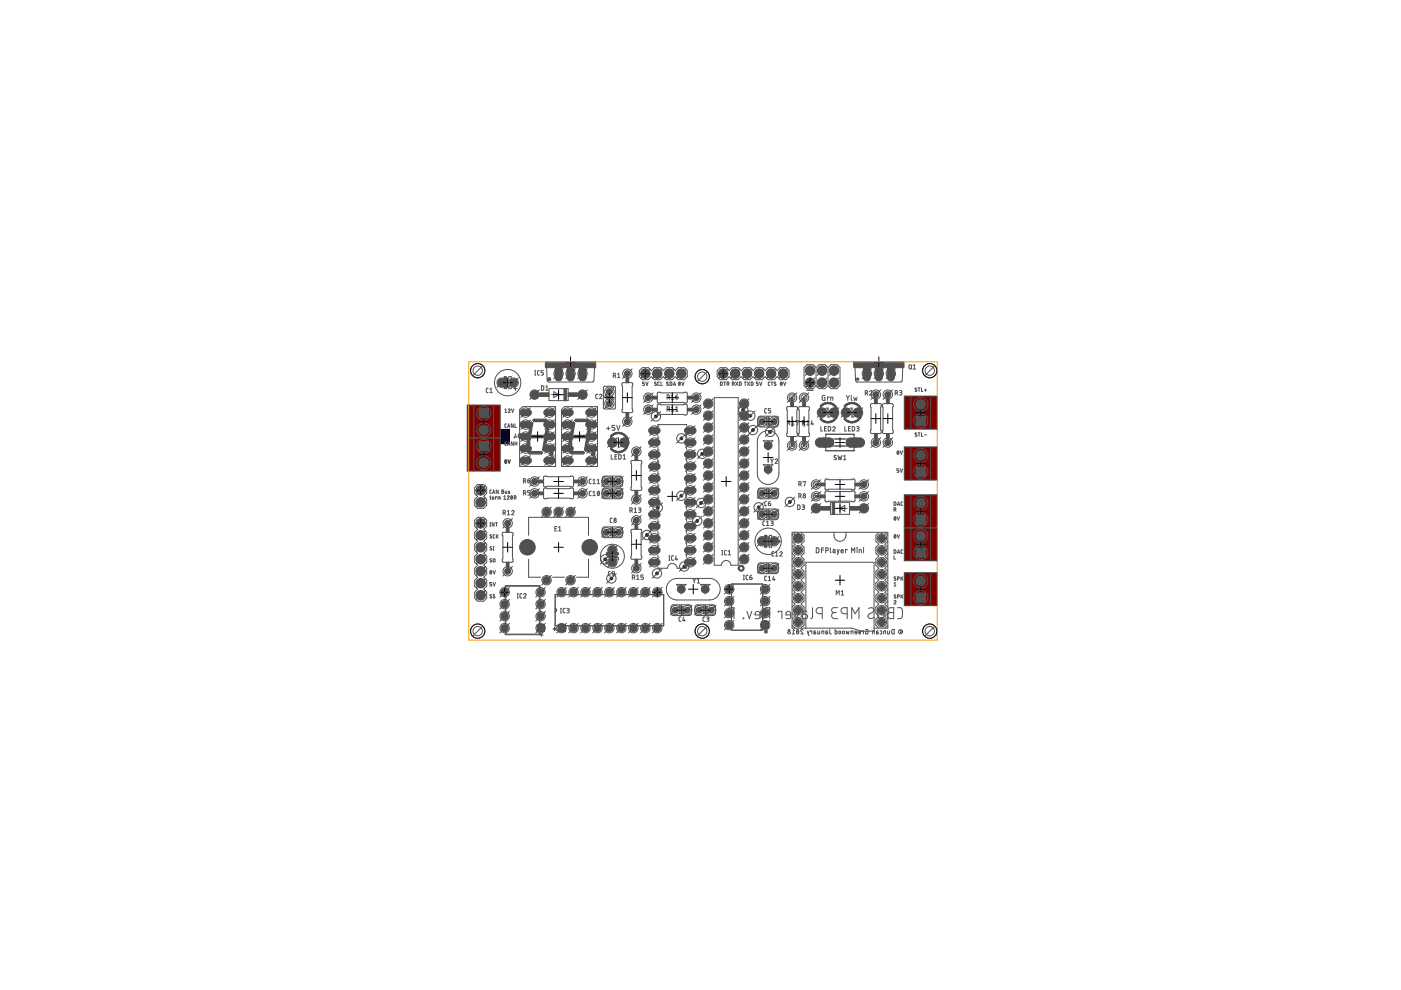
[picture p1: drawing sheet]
<svg xmlns="http://www.w3.org/2000/svg" width="297mm" height="210mm" viewBox="0 0 297 210" stroke-linecap="round" stroke-linejoin="round" font-family="sans-serif">
<g fill="none" stroke="#505050" stroke-width=".21">
<path d="M107.9 79.9h.5v2.5h-.5zM113.4 79.5h.2M113.4 78.6h.2M113.5 78.6v.9M114.4 78.6h-.3l-.1 .2v.6l.4 .1M115.2 78.6h-.5v.4h.4l.1 .2-.1 .3h-.4M115.9 77.8l.1 3 .3 .2h9.4l.2-.2 .1-3M117.9 78.9l.3-.2v1.1M117.9 79.8h.6M120.4 78.9a.31 .31 0 0 1 .4-.2 .31 .31 0 0 1 .1 .5l-.5 .6h.6M122.9 78.7h.5l.1 .2-.1 .2-.3 .1M123.3 79.2l.2 .2v.3l-.6 .1"/>
<path d="M130 79.7l.5-.1-.1-.4-.4-.1v1M130.3 79.7l.3 .4M130.9 79.4l.3-.3v1M136.2 78h1.3l.6 .6 .6-.6h1.3l.6 .6 .7-.6h1.2l.7 .6 .6-.6h1.3l.6 .6v1.3l-.6 .6h-1.3l-.6-.6-.7 .6h-1.2l-.7-.6-.6 .6h-1.3l-.6-.6-.6 .6h-1.3l-.6-.6v-1.3zM152.1 78.6l.6-.6h1.3l.6 .6 .6-.6h1.3l.6 .6 .7-.6h1.2l.7 .6 .6-.6h1.3l.6 .6 .7-.6h1.2l.7 .6 .6-.6h1.3l.6 .6v1.3l-.6 .6h-1.3l-.6-.6-.7 .6h-1.2l-.7-.6-.6 .6h-1.3l-.6-.6-.7 .6h-1.2l-.7-.6-.6 .6h-1.3l-.6-.6-.6 .6h-1.3l-.6-.6zM173 78l-.6-.7h-1.3l-.6 .7v3.8l.6 .6h1.3l.6-.6M173 78l.7-.7h1.2l.7 .7M173 78v3.8M175.6 78l.6-.7h1.3l.6 .7v3.8l-.6 .6h-1.3l-.6-.6M175.6 78v3.8M181.3 77.8l.1 3 .3 .2h9.3l.3-.2 .1-3M192.8 77.4l.4 .1v.6l-.2 .2-.3-.2z"/>
<path d="M193.1 78l.3 .3M193.6 77.5l.3-.2v1M193.6 78.3h.5M99.1 85.9h6.9v14h-6.9zM99.1 92.9h6.9M100.5 85.9v14M103.5 82.3h-.3l-.1 .2v.6l.4 .1M103.9 83.2h.5M103.9 82.5l.2-.2v.9M104.6 85.9v14M105.7 93.3v.7h.9M106 81.1h1"/>
<path d="M106.6 91.1h-.9v.8M107 92.4v.4M107 87.4h.4M107 86.9l.2-.2v.7M107.1 97.5a.35 .35 0 0 1 .3 .4 .35 .35 0 0 1-.3 .3zM107.4 89.9l-.4 .1 .1 .5 .3 .1M107.4 93.7l-.4 .2 .1 .4 .3 .1M107.4 97.7l-.3 .4M107.6 90.6l.2-.7 .3 .7M107.6 94.4l.2-.7 .3 .7M107.7 90.4h.3M107.7 94.2h.3"/>
<path d="M107.7 97.5l.3 .7 .2-.7M107.8 86.9a.2 .2 0 0 1 .2-.2 .2 .2 0 0 1 .1 .3l-.3 .4h.4M108.4 81.1h.9M108.5 86.7l.2 .7 .2-.7M108.8 89.9v.7l-.4-.7v.7M108.8 93.7v.7l-.4-.7v.7M108.9 82.4h.8M109.1 92.5v.4M109.2 94h.4M109.2 89.9v.7h.3M109.2 93.7v.7M109.2 92l.3 .7h-.6"/>
<path d="M109.3 82v.8M109.6 93.7v.7M110 92h.4v.9l-.5-.2zM110.8 86.2h7v12.7h-7.6v-12.1zM114.8 81.8l.5 .2v.5l-.2 .2h-.3zM115.7 82.7h.5M115.7 82l.3-.2v.9M116.4 82.4h4.1v2.5h-4.1zM116.9 83.7h2.2M117.4 83l1 .7-1 .6zM118.4 83v1.3M119.1 86.8l.6-.6h7v12.7h-7.6z"/>
<path d="M126.7 83.6h-.3l-.1 .2 .1 .6 .3 .1M127.1 83.8a.26 .26 0 0 1 .4-.2 .26 .26 0 0 1 0 .4l-.4 .5h.5M128 82l2.2-.1 .3 .2v4.5l-.2 .1h-2.1l-.2-.1zM128.6 90.8h.7M129 90.5v.7M129.2 83.5v.6M129.2 84.6v.5M129.6 96.4v.9h.4M130.4 90.2h-.6v.5h.3l.3 .2-.2 .3h-.4M130.4 96.8h.3M130.7 90.2l.4 1 .3-1M130.8 96.4h-.4v.9h.4"/>
<path d="M130.9 80.1h.6M131.2 96.4l.5 .2v.5l-.2 .2h-.3zM132 81.2l1.9-.1 .2 .2-.1 5.4 .2 .5-.2 .3h-1.9l-.2-.2zM132.1 97.3h.5M132.1 96.6l.3-.2v.9M133.9 97.7l1.9-.1 .2 .2-.1 5.4 .2 .5-.2 .3h-2l-.1-.2zM136.6 81h-.4v.3h.4v.2v.2h-.4M136.9 81l.3 .7 .2-.7M139.1 81l-.3 .2 .3 .4h-.3M139.4 85.9l.2-.2 .5 .1 5.5-.1 .1 .3v1.8l-.2 .2-.6-.1-5.4 .1-.1-.3zM139.4 83.3l.2-.1 .5 .1 5.5-.1 .1 .2v1.9l-.2 .1-.6-.1-5.4 .1-.1-.2zM139.5 90.3v-.3h6.1v.3"/>
<path d="M139.5 92.3v.5M139.5 94.8v.6M139.5 97.4v.5M139.5 99.9v.5M139.8 81l-.3 .2v.4l.3 .1M140.1 81v.7h.3M141.4 86.8l.5-.1v-.4h-.5v.9M141.4 84.2l.5-.1-.1-.4h-.4v.9M141.7 81l-.4 .2 .4 .4h-.4M141.8 86.8l.2 .4M141.8 84.2l.2 .4M142 81l.4 .1-.1 .6h-.3z"/>
<path d="M142.3 86.5l.3-.2v.9M142.3 83.9l.3-.2v.9M142.3 87.2h.6M142.3 84.6h.6M142.7 81.7l.3-.7 .3 .7M142.8 81.6h.4M143.3 84.1h.3a.26 .26 0 0 1 .2 .3 .26 .26 0 0 1-.3 .3 .26 .26 0 0 1-.2-.3zM143.3 86.5l.2-.2v.9M143.3 87.2h.5M143.7 83.7l-.3 .1-.1 .3M143.9 81.1l.1-.1a.35 .35 0 0 1 .3 .4 .35 .35 0 0 1-.3 .3zM144.2 81.2l-.3 .4"/>
<path d="M144.5 81l.3 .7 .2-.7M145.6 92.3v.5M145.6 94.8v.6M145.6 97.4v.5M145.6 99.9v.5M151.4 84.3h5.1v35.5h-1.5a1.02 1.02 0 0 0-1-1 1.02 1.02 0 0 0-1 1h-1.6zM152.7 81l.4 .1-.1 .6h-.3zM153.4 81h.5M153.6 81v.7M154.2 81.4h.3v-.3l-.3-.1v.7M154.4 81.4l.2 .3M155.3 81.4h.3l.1-.3-.4-.1v.7"/>
<path d="M155.5 81.4l.2 .3M156 81l.4 .7M156.4 81l-.4 .7M156.8 81l.3 .1v.6h-.3zM157.8 81h.4M158 81v.7M158.5 81l.4 .7M158.9 81l-.4 .7M159.3 81l.3 .1v.6h-.3zM160.8 81h-.4v.3l.4 .2-.1 .2h-.3M160.8 88.5l.4-.3 3.5 .1 .3 .3v1.6l-.5 .3h-3.5l-.3-.5zM161 81l.3 .7 .2-.7"/>
<path d="M161.2 92a2.29 2.29 0 0 1 2.5-.6 2.29 2.29 0 0 1 1.4 2.2v6.8a2.29 2.29 0 0 1-2.2 2.3 2.29 2.29 0 0 1-2.3-2.3v-6.8l.1-.8zM161.6 89.4h.9M162.5 86.6l-.3 .1-.1 .1 .1 .7 .3 .1M163.2 89.4h.9M163.2 81l-.3 .2v.4l.3 .1M163.4 97.3l.3 .4M163.4 86.6h-.5v.4l.4 .1 .1 .1-.1 .3-.4 .1M163.4 81h.5M163.7 81v.7M163.7 97.7v.5M164 97.3l-.3 .4M164.3 97.5a.26 .26 0 0 1 .4-.2 .26 .26 0 0 1 .1 .4l-.5 .5h.6"/>
<path d="M164.5 81l-.4 .2 .4 .4h-.4M165.5 81a.34 .34 0 0 1 .3 .4 .34 .34 0 0 1-.3 .3zM165.8 81.2l-.3 .4M166.1 81l.3 .7 .2-.7M166.9 86.3l1.9-.1 .3 .2-.1 5.4 .1 .5-.2 .2-1.9 .1-.2-.2zM167 89.7l.4-.1v-.3l-.4-.1v.9M167.3 89.7l.2 .4M167.9 90.1h.5M167.9 89.4l.2-.2v.9M168.8 89.3l.5-.1-.3 .9M169.4 86.3l2-.1 .2 .2-.1 5.4 .1 .5-.2 .2-1.8 .1-.2-.2zM170.1 89.7h.3"/>
<path d="M170.4 89.7l.2-.3-.1-.2h-.4v.9M170.4 89.7l.2 .4M171 89.4l.3-.2v.9M171 90.1h.6M171.1 82.7h1.3M172.1 89.2l-.1 .7h.5M172.3 89.7v.4M173 81.8l.7 .6h1.2l.7-.6M174 90.4v1h.4M174.8 90.8h.3M174.9 83.8l-.4 .1-.2 .2v.6l.3 .2h.3v-.6h-.2M175.1 92.1h6v3.5h-6z"/>
<path d="M175.2 90.4h-.4v1h.4M175.6 90.4l.5 .2v.5l-.1 .3h-.4zM175.8 84.3l-.4-.1v.7M176.1 84.9v-.7l.5 .1v.6M176.6 90.7a.26 .26 0 0 1 .3-.3 .26 .26 0 0 1 .1 .4l-.4 .6h.5M176.6 93.1h3v1.5h-3zM177.3 96.6h-.4l-.1 .1 .5 .5v.2l-.2 .1-.3-.2M177.7 96.5l.2 1 .2-.7 .2 .7 .2-1M178.8 96.7l.3-.2v1M178.8 97.5h.6M179.1 90.4v1h.4M179.4 83.8l.3 .5"/>
<path d="M179.7 84.3v.6M179.9 90.8h.3M180.1 83.8l-.4 .5M180.3 90.4h-.4v1h.4M180.5 83.8v.9l.2 .2M180.7 90.4l.5 .2v.5l-.2 .3h-.3zM181 84.2l.2 .7 .2-.5 .1 .5 .2-.7M181.6 90.4l.5 .1 .1 .2-.1 .1h-.4M181.9 90.8l.2 .2v.3l-.5 .1M183.5 83.4l.4-.2 .1-.2-.2-.2h-.3v1M183.8 83.4l.2 .4M184.4 83a.26 .26 0 0 1 .3-.2 .26 .26 0 0 1 .1 .4l-.4 .6h.5"/>
<path d="M184.6 85.7l.2-.1h1.8l.2 .1-.1 .6v4.9l.1 .6-.1 .1h-1.9l-.2-.1zM187.1 85.7l.2-.1h1.8l.3 .1-.1 5.5 .1 .5-.2 .2h-1.9l-.2-.1zM189.8 83.4l.5-.2v-.2l-.1-.2h-.4v1M190.1 83.4l.2 .4M190.3 95.6a.36 .36 0 0 1 .3 .4 .36 .36 0 0 1-.3 .3l-.1-.3zM190.6 95.8l-.4 .4M190.6 99.4h-.4v.3l.4 .2-.1 .2h-.3M190.7 82.8h.4l.1 .2-.4 .2M190.9 99.4l.2 .7 .3-.7M190.9 95.6l.2 .7 .3-.7M191 83.2l.2 .1v.4l-.5 .1M191.7 84h7v7h-7z"/>
<path d="M191.7 94.8h7v7h-7zM193.1 84v7M193.1 94.8v7M194.4 82.3l-.4 .1 .4 .5h-.4M194.4 91.8h-.3l-.1 .1 .4 .5h-.4M194.6 82.3h.5M194.6 91.8h.5M194.9 82.3v.7M194.9 91.8v.7M195.4 82.3v.7h.3M195.4 91.8v.7h.3M196 82.7h.5"/>
<path d="M196 92.2h.5M196.2 82.5v.5M197.3 84v7M197.3 94.8v7M100.6 103.4l.7-.7h1.3l.6 .7v1.2l-.6 .6 .6 .7v1.2l-.6 .7h-1.3l-.7-.7v-1.2l.7-.7-.7-.6zM101.3 109.7h1.3l.6 .6v1.3l-.6 .6 .6 .7v1.2l-.6 .7 .6 .6v1.3l-.6 .6 .6 .6v1.3l-.6 .6 .6 .7v1.3l-.6 .6 .6 .6v1.3l-.6 .6 .6 .7v1.2l-.6 .7h-1.3l-.7-.7v-1.2l.7-.7-.7-.6v-1.3l.7-.6-.7-.6v-1.3l.7-.7-.7-.6v-1.3l.7-.6-.7-.6v-1.3l.7-.6-.7-.7v-1.2l.7-.7-.7-.6v-1.3zM103.9 105.3h.2M103.9 111.5h.1M103.9 110.8h.1M103.9 105.1v.7l.2 .1M103.9 110.8v.7M104.2 103.9l-.3 .2v.4l.3 .1"/>
<path d="M104.2 113.4h-.2l-.1 .1 .3 .5h-.3M104.2 116l-.3 .1 .3 .4h-.3M104.2 118.5l-.2-.1-.1 .2 .3 .5h-.3M104.4 105.6h.3l-.1-.2h-.2v.4l.3 .1M104.4 104.6l.3-.7 .2 .7M104.5 104.4h.4M104.5 116.6h.2M104.5 115.9h.2M104.6 118.5h.3v.6h-.3zM104.6 115.9v.7M104.8 110.8v.7l-.4-.7v.7M104.9 113.4l-.3 .1v.5l.3 .1"/>
<path d="M105.1 110.8h.4M105.2 113.4v.7M105.3 110.8v.7M105.3 105.4l-.2-.1v.6M105.4 113.6l.2 .5M105.6 105.9v-.6l.4 .1 .1 .5M105.6 113.4l-.4 .4M105.6 103.9v.7l-.4-.7v.7M105.8 105.3v.6M106.4 103.9l.4 .1-.2 .2 .2 .1-.1 .3h-.3zM106.4 104.2h.2M106.6 112.9h1.9l.3 .1-.2 5.4 .2 .6-.2 .2h-1.9l-.2-.1z"/>
<path d="M106.7 108.7l.4-.1v-.3l-.4-.1v1M106.8 105.3l.2-.2v.8M106.8 105.9h.4M107 108.7l.2 .5M107.1 104.1l.2 .5h.1v-.5M107.5 105.3l.3-.2 .1 .1-.4 .7h.4M107.6 108.4l.2-.2v1M107.6 109.2h.5M108.1 104.2h-.3v.1l.3 .3h-.3M108.4 105.1a.35 .35 0 0 1 .3 .4 .35 .35 0 0 1-.3 .3l-.1-.3zM108.5 108.4a.26 .26 0 0 1 .3-.2 .26 .26 0 0 1 .1 .4l-.4 .6h.5M108.6 105.3l-.3 .4"/>
<path d="M109 105.5h.3l.1-.3-.4-.1v.8M109.3 105.5l.1 .4M111 104.5h.2M111 102h.2M111.2 104.5l.2-.1v-.3l-.4-.1v1M111.2 102l.2-.1v-.3l-.4-.1v.9M111.3 104.5l.2 .5M111.3 102l.2 .4M111.9 101.9h.3a.26 .26 0 0 1 .2 .3 .26 .26 0 0 1-.3 .2 .26 .26 0 0 1-.2-.2zM112.1 113.5v-3.8h12.7v3.8M112.1 118.6v3.8h2.5M112.3 101.5l-.3 .1-.1 .3"/>
<path d="M112.4 104h-.5v.4l.4 .1 .1 .1-.1 .3-.4 .1M115.3 103.5l5.5 .1 .6-.1 .2 .2v1.9l-.2 .1-.6-.1h-4.8l-.6 .1-.1-.2zM115.3 101l5.5 .1 .6-.2 .2 .3v1.9l-.3 .1-.5-.1-5.4 .1-.1-.2zM117.6 112.1h.4M118.1 111.6h-.5v1h.5M118.4 112.6h.5M118.4 111.8l.3-.2v1M124.8 118.6v3.8h-2.6M125.3 104.1l-.4 .3 .1 .6 .3 .1M125.3 101.6l-.4 .2 .1 .6 .3 .2M125.7 105.1h.5M125.7 104.4l.3-.3v1"/>
<path d="M125.7 101.8l.3-.2v1M125.7 102.6h.5M126.6 102.6h.5M126.6 101.8l.3-.2v1M126.8 104.2a.44 .44 0 0 1 .3 .4 .44 .44 0 0 1-.3 .5l-.2-.5zM127.1 104.4l-.4 .5M127.8 103.7l.4-.2 3.6 .1 .2 .4-.1 1.6-.4 .1h-3.6l-.2-.5zM127.8 101.1l.4-.2 3.6 .1 .2 .5-.1 1.5-.4 .2-3.6-.1-.2-.4zM127.8 111.9l.4-.2h3.5l.3 .4v1.6l-.2 .2-.3 .1h-3.5l-.3-.5zM128.3 119.3h.5M128.6 118.2h2.5v.5h-2.5zM128.6 119.1v.5"/>
<path d="M128.6 112.9h.9M128.6 104.6h.9M128.6 102.1h.9M129.8 109.9h-.3l-.1 .2v.6l.4 .1M129.8 116.3v1M129.8 118.7v.9M130.2 112.9h.9M130.2 104.6h.9M130.2 102.1h.9M133.6 108.2l.4-.1v-.3l-.4-.1v.9M133.9 112.3l1.9-.1 .2 .2-.1 5.4 .2 .5-.2 .3h-1.9l-.2-.2zM133.9 108.2l.2 .4"/>
<path d="M134.5 107.9l.2-.2v.9M134.5 108.6h.5M135.4 107.7h.3l.2 .2-.1 .2h-.3M135.6 108.1l.2 .1v.3l-.4 .1M139.5 102.5v.5M139.5 105v.5M139.5 107.5v.5M139.5 110.1v.5M139.5 112.6v.5M139.5 115.1v.6M139.5 117.7v.5M141.8 118.8h.2"/>
<path d="M141.8 117.9h.2M141.9 117.9v.9M142.8 117.9h-.3l-.1 .2v.6l.4 .1M143.4 117.9l-.2 .7h.5M143.5 118.4v.4M145.6 102.5v.5M145.6 105v.5M145.6 107.5v.5M145.6 110.1v.5M145.6 112.6v.5M145.6 115.1v.6M145.6 117.7v.5"/>
<path d="M153 116.7h.2M153 117.6h.2M153.1 116.7v.9M154 116.7h-.3l-.1 .2v.6l.4 .1M154.4 117.6h.5M154.4 116.9l.2-.2v.9M160.8 103.7l.4-.2h3.5l.3 .3v1.6l-.5 .3h-3.5l-.2-.1-.1-.4zM160.8 108.1l.4-.2h3.5l.3 .4v1.6l-.5 .3h-3.5l-.3-.5zM160.8 119.5l.4-.2 3.5 .1 .3 .3v1.6l-.5 .3h-3.5l-.3-.5zM161.2 114.8h1M161.6 109.1h.9M161.6 104.6h.9"/>
<path d="M162.2 110.5h-.3l-.1 .2v.6l.4 .1M162.5 110.7l.3-.2v.9M162.5 111.4h.5M162.5 106.3l-.4 .2 .1 .6 .3 .2M162.9 106.7h.3a.26 .26 0 0 1 .2 .3 .26 .26 0 0 1-.3 .2 .26 .26 0 0 1-.2-.2zM163.1 113.5h.5v2.5h-.5zM163.2 104.6h.9M163.2 109.1h.9M163.3 106.3l-.3 .1-.1 .3M163.4 110.5h.5l.1 .2-.1 .2h-.4M163.6 114.8h.9M163.7 110.9l.2 .1v.3l-.5 .1"/>
<path d="M164.1 117h-.3l-.1 .2v.6l.4 .1M164.4 117.9h.5M164.4 117.2l.3-.2v.9M165 114.8h.5M165.3 114.5v.5M165.3 117.2a.26 .26 0 0 1 .4-.2 .26 .26 0 0 1 .1 .4l-.5 .5h.6M167.9 114.8l.7 .6-.7 .6M167.9 117.3l.7 .6-.7 .7M167.9 119.8l.7 .7-.7 .6M168.6 112.9l-.7 .6M169.1 107.1l.5 .1-.1 .8h-.4zM169.4 102.6l.4-.1v-.3l-.4-.1v1"/>
<path d="M169.4 105.2l.4-.1v-.3l-.4-.2v1M169.7 102.6l.2 .5M169.7 105.2l.2 .4M169.8 112.9l.7 .6v1.3l-.7 .6 .7 .6v1.3l-.7 .6 .7 .7v1.2l-.7 .7 .7 .6v1.3l-.7 .6 .7 .7v1.2l-.7 .7 .7 .6v1.3l-.7 .6 .7 .6v1.3l-.7 .6 .7 .7v1.2l-.7 .7M170.1 107.1l.5 .1-.1 .3h-.3M170.3 102.2l.5-.1-.3 1M170.3 107.5l.3 .3-.5 .2M173.1 116.2l.5 .1v.6l-.1 .3h-.4zM174.2 116.6h.4M174.6 116.2h-.4v1M175 101.6l5.5 .1 .6-.1 .2 .2v1.9l-.2 .1-.6-.1h-4.8l-.6 .1-.2-.2zM175 104.2l6.1-.1 .2 .3v1.8l-.2 .2-.6-.1h-4.8l-.6 .1-.2-.3z"/>
<path d="M175.1 116.7l.5-.1v-.3l-.5-.1v1M176 116.2v.8l.2 .2M176.1 106.5h4v2.6h-4zM176.6 116.5l.4 .2v.5h-.3l-.1-.3 .4-.1M176.8 112.9a1.35 1.35 0 0 0 .5 1.6 1.35 1.35 0 0 0 1.7-.2 1.69 1.69 0 0 0 .4-1.4M177.5 107.8h2.1M177.5 116.5l.2 .7M177.9 116.5l-.4 1M178.1 107.8l1-.7v1.3zM178.1 107.1v1.3M178.3 116.8h.5l-.1-.3-.3 .1-.1 .4 .1 .2h.4M179.6 116.6l-.3-.1v.7"/>
<path d="M180.6 117.2v-1l.3 .5 .3-.5v1M181.7 116.2h.1M181.7 116.5v.7M182.2 117.2v-.7l.4 .1v.6M183 116.2h.1M183.1 116.5v.7M183.1 116.2h.1M186.3 112.9l-.6 .6v1.3l.6 .6-.6 .6v1.3l.6 .6-.6 .7v1.2l.6 .7-.6 .6v1.3l.6 .6-.6 .7v1.2l.6 .7-.6 .6v1.3l.6 .6-.6 .6v1.3l.6 .6-.6 .7v1.2l.6 .7M187.6 112.9l.6 .6M188.2 119.8l-.6 .7 .6 .6M188.2 117.3l-.6 .6 .6 .7M188.2 114.8l-.6 .6 .6 .6"/>
<path d="M189.5 116.6h.4l.1 .2-.1 .4-.1 .1h-.3zM189.5 106.4l.4 .1v.6l-.4 .1zM189.5 108.1l.4-.1v-.3h-.4v.7M189.5 117.8v.7h.4M189.7 109.6a.34 .34 0 0 1 .3 .3 .34 .34 0 0 1-.3 .4l-.2-.4zM189.7 113.4a.31 .31 0 0 1 .3 .3 .31 .31 0 0 1-.4 .3zM189.8 108.1l.2 .3M189.9 109.7l-.3 .4M189.9 113.5l-.3 .4M190.2 109.6l.3 .7 .2-.7M190.2 113.4l.3 .7 .2-.7M190.3 117.3l.2-.7 .3 .7"/>
<path d="M190.3 107.2l.2-.8 .3 .8M190.3 117.1h.4M190.3 107h.4M191.4 116.6l-.4 .2 .1 .4 .3 .1M191.4 106.4l-.4 .2 .1 .5 .3 .1M191.7 104.9h7v14h-7zM191.7 111.9h7M193.1 104.9v14M197.3 104.9v14M104 121a.34 .34 0 0 1 .3 .3 .34 .34 0 0 1-.3 .4zM104.2 126.1l-.2-.1-.1 .2 .3 .5h-.3M104.2 121.1l-.3 .4"/>
<path d="M104.3 123.5h-.4v.3l.4 .2-.1 .2h-.3M104.5 121l.3 .7 .3-.7M104.5 123.5l.3 .7 .3-.7M104.9 126.1h-.3v.1l.3 .5h-.4M107.1 124.5v-.3h7.4v.3M107.1 126.6v.4M107.1 129.2v.4M107.1 131.7v.4M107.1 134.2v.4h7.4v-.3M107.3 130.1h-.8v1h.8M107.3 125.1h-.8v1h.8M107.3 132.7h-.8v1h.8"/>
<path d="M107.3 124.3h7.1v10.2h-7.1zM107.3 127.6h-.8v1h.8M109.7 126.8h.2M109.7 125.9h.2M109.8 125.9v.9M110.7 125.9h-.4l-.1 .2 .1 .6 .4 .1M111 126.1a.26 .26 0 0 1 .4-.2 .26 .26 0 0 1 .1 .4l-.5 .5h.5M114 132.7l.3 .3M114.3 133v.4M114.3 133l-.4 .2M114.3 133l.4 .2M114.4 130.1h.7v1h-.7"/>
<path d="M114.4 132.7h.7v1h-.7M114.4 125.1h.7v.9l-.7 .1M114.4 127.6h.7v1h-.7M114.5 126.6v.4M114.5 129.2v.4M114.5 131.7v.4M114.5 132.7l-.2 .3M114.6 134.2l.2 .3M114.8 134.5v.4M114.8 134.5l-.4 .2M114.8 134.5l.4 .2M115 134.2l-.2 .3"/>
<path d="M117.2 122.4h2.5M117.3 133.3h.4M117.6 133l.1 .3M117.7 133.3l.3 .3M117.7 133.3l-.1 .4M117.7 129.1l.3 .2-.1 .3-.2 .1M117.7 126.1h23v6.6h-23zM118 133.1l-.3 .2M118.6 132.7v.9h1v-.9M118.6 126.1v-1h1v1M118.8 129.9h.2M118.8 129h.2"/>
<path d="M118.9 129v.9M119.8 129l-.4 .2v.6l.4 .1M120.2 129l.5 .1-.1 .3h-.3M120.4 129.4l.2 .1v.3l-.4 .1M121.1 132.7v.9h1v-.9M121.1 126.1v-1h1v1M123.6 132.7v.9h1.1v-.9M123.6 126.1v-1h1.1v1M126.2 132.7v.9h1v-.9M126.2 126.1v-1h1v1M128.7 132.7v.9h1v-.9M128.7 126.1v-1h1v1"/>
<path d="M129.4 121.2h-.3l-.1 .2v.6l.4 .1M129.9 121.2l.4 .1v.4l-.5-.1zM130.3 121.7l-.1 .3-.3 .1M131.2 132.7v.9h1v-.9M131.2 126.1v-1h1v1M133.8 126.1v-1h1v1M133.8 132.7v.9h1v-.9M134.1 122.4h.2M134.3 122.4l.3-.3-.1-.2h-.4v1M134.4 122.4l.2 .5M135 122.1l.2-.2v1M135 122.9h.5"/>
<path d="M136.3 132.7v.9h1v-.9M136.3 126.1v-1h1v1M136.4 121.9h-.5v.4l.4 .1 .1 .1-.1 .3-.4 .1M138.9 132.7v.9h1v-.9M138.9 126.1v-1h.9l.1 1M139.5 120.2v.3h2a1.02 1.02 0 0 1 1-1 1.02 1.02 0 0 1 1.1 1h2v-.3M142 123.2l.7-.4 .9-.2h6.8a2.29 2.29 0 0 1 2.3 2.3 2.29 2.29 0 0 1-2.3 2.3h-6.8a2.3 2.3 0 0 1-2.2-1.5 2.3 2.3 0 0 1 .6-2.5zM142.5 128.3l3.8-.1 .3 .5-.1 1.6-.4 .2h-3.5l-.3-.5v-1.4zM143.2 129.4h.9M144.4 130.8h-.3l-.1 .2v.6l.4 .1M144.8 129.4h.9M144.9 130.8l-.2 .7h.6"/>
<path d="M145.1 131.3v.4M146.9 122.7l.3 .4M147.2 123.1v.5M147.5 122.7l-.3 .4M147.6 128.3h3.9l.2 .4v1.5l-.5 .3h-3.5l-.3-.5v-1.4zM147.8 122.9l.3-.2v.9M147.8 123.6h.6M148.3 129.4h.9M149.5 130.8h-.3l-.1 .2v.6l.4 .1M149.8 130.8h.4l.1 .2-.1 .2h-.3M149.9 129.4h.9M150.1 131.2l.2 .1v.3l-.5 .1"/>
<path d="M154.6 128.8h1v2.4M154.6 129.9h1M155.1 129.5h-1v1h1M155.1 123.8h6.6v9.8h-6.6zM155.1 132h-1v1.1h1M155.1 127h-1v1h1M155.1 124.4h-1v1h1M157.6 131l.1 .2zM157.6 122.9h.2M157.6 122h.2M157.7 122v.9M158.3 129.6l.6 1.6 .5-1.6"/>
<path d="M158.6 122l-.4 .2v.6l.4 .1M158.9 122.4h.4a.27 .27 0 0 1 .2 .3 .27 .27 0 0 1-.3 .2 .27 .27 0 0 1-.3-.3zM159.4 122l-.3 .1-.2 .3M161.1 130.4h-1a.54 .54 0 0 1 .3-.8 .54 .54 0 0 1 .7 .5l-.1 1-.9 .1M161.6 120.5h.9M161.7 129.5h1v1h-1M161.7 132h1v1.1h-1M161.7 124.4h1v1h-1M161.7 127h1v1h-1M162.2 133.6l.2 .3M162.4 133.9v.4M162.4 133.9l-.4 .1"/>
<path d="M162.4 133.9l.4 .1M162.4 130.1l-.5 1.1M162.5 122.2h-.3l-.1 .2 .1 .6 .3 .1M162.6 133.6l-.2 .3M162.9 123.1h.5M162.9 122.4l.3-.2v.9M163.2 120.5h.9M163.2 130.1h-.6a.65 .65 0 0 1-.7-.6 .65 .65 0 0 1 .7-.7h.6v2.4M164 122.2l-.2 .7h.5M164.2 122.7v.4M165 129.9v-.3h.8v1.6M167.7 130.4h-1.1a.54 .54 0 0 1 .4-.8 .54 .54 0 0 1 .7 .5l-.1 1-1 .1"/>
<path d="M167.9 134.4h.6M167.9 132.5l.7 .7M167.9 130l.7 .6-.7 .7M167.9 122.4l.7 .6-.7 .7M167.9 124.9l.7 .7-.7 .6M167.9 127.5l.7 .6-.7 .6M168.4 129.6l.7 2.4h.3M168.5 133.7l-.3-.2v.9M168.9 133.7l.4 .5M169 133.5a.44 .44 0 0 1 .4 .4 .44 .44 0 0 1-.4 .5l-.1-.5zM169.4 129.6l-.5 1.6M170.3 133.7a.25 .25 0 0 0-.4-.2 .25 .25 0 0 0 0 .4l.4 .5h-.5"/>
<path d="M170.9 133.2v-14h14.4v14.6h-2.8l-1.9-.6h-12.7v-20.3h20.3v20.3h-2.9M171.1 129.6h-.7l-.2 .4v1.2h.6a.46 .46 0 0 0 .4-.5 .46 .46 0 0 0-.4-.4h-.6M171.1 133.8l.5 .9M171.6 133.8l-.3 .6M171.8 133.9l.3-.1v.6M172.3 128.8v2.1l-.4 .3M172.9 133.8l-.3 .1v.5l.4-.1-.1-.2-.3-.1M173.4 133.8v.6l.4-.1v-.5M174.2 134.4l.2-.6h.3v.6M174.3 130.1a1.16 1.16 0 0 1-1.2-.2l-.1-.4 .3-.6 1-.1v2.4M175.5 133.8l-.4 .1v.5h.3l.1-.3-.4-.1M175.9 133.5v.7l.3 .2"/>
<path d="M177 129.9a.65 .65 0 0 0-.7 .6 .65 .65 0 0 0 .7 .7h.6M177.1 133.5v.9h.3v-.5l-.3-.1M177.3 126.2v-1l.3 .5 .3-.5v1M177.6 128.8h-.8a.52 .52 0 0 0-.5 .6 .52 .52 0 0 0 .5 .5h.6M177.9 133.9h.3v.5l-.3-.1zM178.4 125.4l.2-.2v1M178.4 126.2h.5M178.7 133.9h.3l-.1 .5-.2-.1zM179.4 133.8l.2 .6 .1-.4 .2 .4 .1-.6M179.6 130.1h-.6a.65 .65 0 0 1-.7-.6 .65 .65 0 0 1 .7-.7h.6v2.4M180.4 134.4v-.5l.2-.1h.2v.6M180.6 131.2v-2.4l.7 1.3 .8-1.3v2.4"/>
<path d="M181.7 134.1h-.4l.1-.3 .2 .1 .1 .3-.1 .2h-.3M182.5 134.1h-.5l.1-.3 .3 .1 .1 .3-.1 .2h-.4M182.8 133.9l.3-.1v.6M183.5 133.5l.5 .1-.1 .8h-.4v-.5h.2M184.2 129a.58 .58 0 0 1 .9-.1 .58 .58 0 0 1-.1 .9l-.7 .4a.58 .58 0 0 0-.1 .9 .58 .58 0 0 0 .9-.1l.2-.1M185 134.4l.1-.6h.3v.6M186.1 128.8v1.7a.65 .65 0 0 0 .7 .7 .65 .65 0 0 0 .6-.7v-1.7M186.2 133.8l-.4 .1v.5h.4v-.3l-.4-.1M186.6 133.8l.3 .1v.4l-.3 .1M187.3 134.4l.2-.6h.3v.6M188.2 133.8v.6l.4-.1v-.5M188.2 132.5l-.6 .7"/>
<path d="M188.2 130l-.6 .6 .6 .7M188.2 127.5l-.6 .6 .6 .6M188.2 124.9l-.6 .7 .6 .6M188.2 122.4l-.6 .6 .6 .7M188.5 128.9l1-.1v2.4h-.7a.65 .65 0 0 1-.6-.7 .65 .65 0 0 1 .6-.6l-.3-.1-.2-.4zM188.8 129.9h.7M189.1 133.5h.5v.9l-.5-.2zM189.5 127.5a.21 .21 0 0 1 .3-.2 .21 .21 0 0 1 .1 .4l-.4 .4h.5M189.5 123.7l.3-.2v.7M189.5 124.2h.5M189.9 122.4l-.2-.1-.1 .2 .3 .5-.4-.1M189.9 126.2l-.3 .1 .3 .5-.4-.1"/>
<path d="M190.3 128.8l.7 .1 .3 .4-.1 1.7-.2 .1-.7 .1M190.3 122.7h.3v-.4h-.3v.7M190.3 126.5h.3v-.4h-.3v.7M190.8 133.7l.3 .1v.3l-.3 .1M191 122.3v.7M191 126.1v.7M191.2 122.6l.2 .4M191.2 126.4l.2 .4M191.4 122.3l-.4 .4M191.4 126.1l-.4 .5M191.7 121.4h7v7h-7zM193.1 121.4v7"/>
<path d="M197.3 121.4v7"/>
<circle cx="102.6" cy="98.1" r="1.5"/>
<circle cx="102.6" cy="91.1" r="1.5"/>
<circle cx="102.6" cy="94.6" r="1.5"/>
<circle cx="102.6" cy="87.7" r="1.5"/>
<circle cx="107.6" cy="81.1" r="2.79"/>
<circle cx="195.2" cy="89.2" r="1.5"/>
<circle cx="195.2" cy="100" r="1.5"/>
<circle cx="195.2" cy="96.5" r="1.5"/>
<circle cx="195.2" cy="85.7" r="1.5"/>
<circle cx="129.8" cy="117.9" r="2.54"/>
<circle cx="130.4" cy="110.5" r=".26"/>
<circle cx="130.4" cy="110.1" r=".22"/>
<circle cx="162.9" cy="114.8" r="2.79"/>
<circle cx="170.5" cy="105.3" r=".26"/>
<circle cx="170.5" cy="104.9" r=".21"/>
<circle cx="195.2" cy="117.1" r="1.5"/>
<circle cx="195.2" cy="110.2" r="1.5"/>
<circle cx="195.2" cy="106.7" r="1.5"/>
<circle cx="195.2" cy="113.7" r="1.5"/>
<circle cx="167.3" cy="133.7" r=".2"/>
<circle cx="167.3" cy="134.1" r=".26"/>
<circle cx="190.9" cy="133.9" r=".44"/>
<circle cx="195.2" cy="126.7" r="1.5"/>
<circle cx="195.2" cy="123.2" r="1.5"/>
</g>
<g fill="#505050" stroke="#505050" stroke-width=".21">
<path d="M105.1 92.3h.5v.5h-.5z"/>
<path d="M107.1 93.3h.6v.4h-.6z"/>
<path d="M107.1 91.4h.6v.4h-.6z"/>
<path d="M110.3 87.1l.4-.2h1.4a.62 .62 0 0 1 .6 .6 .62 .62 0 0 1-.6 .6h-1.4a.62 .62 0 0 1-.4-1z"/>
<path d="M110.3 89.6l.4-.2h1.4a.62 .62 0 0 1 .6 .6 .62 .62 0 0 1-.6 .6h-1.4a.62 .62 0 0 1-.4-1z"/>
<path d="M110.3 92.2l.4-.3h1.4a.62 .62 0 0 1 .6 .7 .62 .62 0 0 1-.6 .6h-1.4a.62 .62 0 0 1-.4-1z"/>
<path d="M110.3 94.7l.4-.2h1.4a.62 .62 0 0 1 .6 .6 .62 .62 0 0 1-.6 .6h-1.4a.62 .62 0 0 1-.4-1z"/>
<path d="M110.3 97.3l.4-.3h1.4a.62 .62 0 0 1 .6 .6 .62 .62 0 0 1-.6 .7h-1.4a.62 .62 0 0 1-.4-1z"/>
<path d="M115.4 97.3l.4-.3h1.4a.62 .62 0 0 1 .5 .6 .62 .62 0 0 1-.5 .7h-1.4a.62 .62 0 0 1-.4-1z"/>
<path d="M115.4 94.7l.4-.2h1.4a.62 .62 0 0 1 .5 .6 .62 .62 0 0 1-.5 .6h-1.4a.62 .62 0 0 1-.4-1z"/>
<path d="M115.4 92.2l.4-.3h1.4a.62 .62 0 0 1 .5 .7 .62 .62 0 0 1-.5 .6h-1.4a.62 .62 0 0 1-.4-1z"/>
<path d="M115.4 89.6l.4-.2h1.4a.62 .62 0 0 1 .5 .6 .62 .62 0 0 1-.5 .6h-1.4a.62 .62 0 0 1-.4-1z"/>
<path d="M115.4 87.1l.4-.2h1.4a.62 .62 0 0 1 .5 .6 .62 .62 0 0 1-.5 .6h-1.4a.62 .62 0 0 1-.4-1z"/>
<path d="M119.2 87.1l.4-.2h1.4a.62 .62 0 0 1 .5 .6 .62 .62 0 0 1-.5 .6h-1.4a.62 .62 0 0 1-.4-1z"/>
<path d="M119.2 89.6l.4-.2h1.4a.62 .62 0 0 1 .5 .6 .62 .62 0 0 1-.5 .6h-1.4a.62 .62 0 0 1-.4-1z"/>
<path d="M119.2 92.2l.4-.3h1.4a.62 .62 0 0 1 .5 .7 .62 .62 0 0 1-.5 .6h-1.4a.62 .62 0 0 1-.4-1z"/>
<path d="M119.2 94.7l.4-.2h1.4a.62 .62 0 0 1 .5 .6 .62 .62 0 0 1-.5 .6h-1.4a.62 .62 0 0 1-.4-1z"/>
<path d="M119.2 97.3l.4-.3h1.4a.62 .62 0 0 1 .5 .6 .62 .62 0 0 1-.5 .7h-1.4a.62 .62 0 0 1-.4-1z"/>
<path d="M124.3 97.3l.4-.3h1.4a.62 .62 0 0 1 .5 .6 .62 .62 0 0 1-.5 .7h-1.4a.62 .62 0 0 1-.4-1z"/>
<path d="M124.3 94.7l.4-.2h1.4a.62 .62 0 0 1 .5 .6 .62 .62 0 0 1-.5 .6h-1.4a.62 .62 0 0 1-.4-1z"/>
<path d="M124.3 92.2l.4-.3h1.4a.62 .62 0 0 1 .5 .7 .62 .62 0 0 1-.5 .6h-1.4a.62 .62 0 0 1-.4-1z"/>
<path d="M124.3 89.6l.4-.2h1.4a.62 .62 0 0 1 .5 .6 .62 .62 0 0 1-.5 .6h-1.4a.62 .62 0 0 1-.4-1z"/>
<path d="M124.3 87.1l.4-.2h1.4a.62 .62 0 0 1 .5 .6 .62 .62 0 0 1-.5 .6h-1.4a.62 .62 0 0 1-.4-1z"/>
<path d="M117.8 78a.77 .77 0 0 1 .8-.3 .77 .77 0 0 1 .6 .7v1.7a.77 .77 0 0 1-.8 .7 .77 .77 0 0 1-.7-.7v-1.7z"/>
<path d="M120.4 78a.77 .77 0 0 1 .8-.3 .77 .77 0 0 1 .5 .7v1.7a.77 .77 0 0 1-.7 .7 .77 .77 0 0 1-.8-.7v-1.7z"/>
<path d="M122.9 78a.77 .77 0 0 1 .8-.3 .77 .77 0 0 1 .6 .7v1.7a.77 .77 0 0 1-.8 .7 .77 .77 0 0 1-.8-.7v-1.7z"/>
<path d="M118.3 132.4h1.5v1.5h-1.5z"/>
<path d="M113.9 132.4h1.5v1.5h-1.5z"/>
<path d="M145.4 118.7l1.6-.1a.62 .62 0 0 1 .6 .6 .62 .62 0 0 1-.6 .6h-1.4a.62 .62 0 0 1-.5-.4 .62 .62 0 0 1 .3-.7z"/>
<path d="M145.4 116.2l1.6-.1a.62 .62 0 0 1 .6 .6 .62 .62 0 0 1-.6 .6h-1.4a.62 .62 0 0 1-.5-.5 .62 .62 0 0 1 .3-.6z"/>
<path d="M145.4 103.5l1.6-.1a.62 .62 0 0 1 .6 .6 .62 .62 0 0 1-.6 .6h-1.4a.62 .62 0 0 1-.5-.5 .62 .62 0 0 1 .3-.6z"/>
<path d="M145.4 101l1.6-.2a.62 .62 0 0 1 .6 .7 .62 .62 0 0 1-.6 .6h-1.4a.62 .62 0 0 1-.5-.5 .62 .62 0 0 1 .3-.6z"/>
<path d="M145.4 113.6l1.6-.1a.62 .62 0 0 1 .6 .6 .62 .62 0 0 1-.6 .6h-1.4a.62 .62 0 0 1-.5-.4 .62 .62 0 0 1 .3-.7z"/>
<path d="M145.4 111.1l1.6-.1a.62 .62 0 0 1 .6 .6 .62 .62 0 0 1-.6 .6h-1.4a.62 .62 0 0 1-.5-.4 .62 .62 0 0 1 .3-.7z"/>
<path d="M145.4 106l1.6-.1a.62 .62 0 0 1 .6 .6 .62 .62 0 0 1-.6 .6h-1.4a.62 .62 0 0 1-.5-.4 .62 .62 0 0 1 .3-.7z"/>
<path d="M145.4 108.6l1.6-.2a.62 .62 0 0 1 .6 .7 .62 .62 0 0 1-.6 .6h-1.4a.62 .62 0 0 1-.5-.5 .62 .62 0 0 1 .3-.6z"/>
<path d="M145.4 98.4l1.6-.1a.62 .62 0 0 1 .6 .6 .62 .62 0 0 1-.6 .6h-1.4a.62 .62 0 0 1-.5-.4 .62 .62 0 0 1 .3-.7z"/>
<path d="M137.6 98.5l.4-.2h1.4a.62 .62 0 0 1 .6 .6 .62 .62 0 0 1-.6 .6h-1.4a.62 .62 0 0 1-.4-1z"/>
<path d="M137.6 101.1l.4-.3h1.4a.62 .62 0 0 1 .6 .7 .62 .62 0 0 1-.6 .6h-1.4a.62 .62 0 0 1-.4-1z"/>
<path d="M137.6 103.6l.4-.2h1.4a.62 .62 0 0 1 .6 .6 .62 .62 0 0 1-.6 .6h-1.4a.62 .62 0 0 1-.4-1z"/>
<path d="M137.6 106.1l.4-.2h1.4a.62 .62 0 0 1 .6 .6 .62 .62 0 0 1-.6 .6h-1.4a.62 .62 0 0 1-.4-1z"/>
<path d="M137.6 108.7l.4-.3h1.4a.62 .62 0 0 1 .6 .7 .62 .62 0 0 1-.6 .6h-1.4a.62 .62 0 0 1-.4-1z"/>
<path d="M137.6 111.2l.4-.2h1.4a.62 .62 0 0 1 .6 .6 .62 .62 0 0 1-.6 .6h-1.4a.62 .62 0 0 1-.4-1z"/>
<path d="M137.6 113.7l.4-.2h1.4a.62 .62 0 0 1 .6 .6 .62 .62 0 0 1-.6 .6h-1.4a.62 .62 0 0 1-.4-1z"/>
<path d="M137.6 116.3l.4-.2h1.4a.62 .62 0 0 1 .6 .6 .62 .62 0 0 1-.6 .6h-1.4a.62 .62 0 0 1-.4-1z"/>
<path d="M137.6 118.8l.4-.2h1.4a.62 .62 0 0 1 .6 .6 .62 .62 0 0 1-.6 .6h-1.4a.62 .62 0 0 1-.4-1z"/>
<path d="M145.4 95.9l1.6-.1a.62 .62 0 0 1 .6 .6 .62 .62 0 0 1-.6 .6h-1.4a.62 .62 0 0 1-.5-.5 .62 .62 0 0 1 .3-.6z"/>
<path d="M145.4 93.3l1.6-.1a.62 .62 0 0 1 .6 .6 .62 .62 0 0 1-.6 .6h-1.4a.62 .62 0 0 1-.5-.4 .62 .62 0 0 1 .3-.7z"/>
<path d="M145.4 90.8l1.6-.1a.62 .62 0 0 1 .6 .6 .62 .62 0 0 1-.6 .6h-1.4a.62 .62 0 0 1-.5-.4 .62 .62 0 0 1 .3-.7z"/>
<path d="M137.6 90.9l.4-.2h1.4a.62 .62 0 0 1 .6 .6 .62 .62 0 0 1-.6 .6h-1.4a.62 .62 0 0 1-.4-1z"/>
<path d="M137.6 93.5l.4-.3h1.4a.62 .62 0 0 1 .6 .6 .62 .62 0 0 1-.6 .6h-1.4a.62 .62 0 0 1-.4-.9z"/>
<path d="M137.6 96l.4-.2h1.4a.62 .62 0 0 1 .6 .6 .62 .62 0 0 1-.6 .6h-1.4a.62 .62 0 0 1-.4-1z"/>
<path d="M168.5 113.4h1.4v1.5h-1.4z"/>
<path d="M183.2 78a.77 .77 0 0 1 .8-.3 .77 .77 0 0 1 .6 .7v1.7a.77 .77 0 0 1-.8 .7 .77 .77 0 0 1-.8-.7v-1.7z"/>
<path d="M185.7 78a.77 .77 0 0 1 .8-.3 .77 .77 0 0 1 .6 .7v1.7a.77 .77 0 0 1-.8 .7 .77 .77 0 0 1-.7-.7v-1.7z"/>
<path d="M188.3 78a.77 .77 0 0 1 .8-.3 .77 .77 0 0 1 .5 .7v1.7a.77 .77 0 0 1-.7 .7 .77 .77 0 0 1-.8-.7v-1.7z"/>
<path d="M173.1 93.2l.6-.3h2.2a.98 .98 0 0 1 .9 .9 .98 .98 0 0 1-.9 1h-2.2a.98 .98 0 0 1-.6-1.6z"/>
<path d="M179.6 93.2l.6-.3h2.2a.98 .98 0 0 1 .9 .9 .98 .98 0 0 1-.9 1h-2.2a.98 .98 0 0 1-.6-1.6z"/>
<path d="M161.5 131.8h1.5v1.5h-1.5z"/>
<path d="M101.6 86.7h1.9v1.9h-1.9z"/>
<path d="M101.6 93.7h1.9v1.8h-1.9z"/>
<path d="M194.3 125.8h1.9v1.8h-1.9z"/>
<path d="M194.3 116.2h1.9v1.9h-1.9z"/>
<path d="M194.3 99.1h1.9v1.8h-1.9z"/>
<path d="M194.3 109.2h1.9v1.9h-1.9z"/>
<path d="M194.3 88.3h1.9v1.9h-1.9z"/>
<path d="M119.6 82.4h.5v2.5h-.5z"/>
<path d="M114.5 83.3h1.9v.8h-1.9z"/>
<path d="M120.5 83.3h1.9v.8h-1.9z"/>
<path d="M115.6 76.7h10.7v.7h-10.7z"/>
<path d="M115.6 77.4h1.9v.6h-1.9z"/>
<path d="M119.3 77.4h.8v.6h-.8z"/>
<path d="M121.9 77.4h.7v.6h-.7z"/>
<path d="M124.4 77.4h1.9v.6h-1.9z"/>
<path d="M181 76.7h10.7v.7h-10.7z"/>
<path d="M181 77.4h1.9v.6h-1.9z"/>
<path d="M184.7 77.4h.7v.6h-.7z"/>
<path d="M187.2 77.4h.8v.6h-.8z"/>
<path d="M189.8 77.4h1.9v.6h-1.9z"/>
<path d="M132.7 80.3h.6v.8h-.6z"/>
<path d="M132.7 87.5h.6v.8h-.6z"/>
<path d="M107.3 119.2h.6v.9h-.6z"/>
<path d="M107.3 112h.6v.9h-.6z"/>
<path d="M134.6 96.8h.6v.8h-.6z"/>
<path d="M134.6 104h.6v.8h-.6z"/>
<path d="M170.2 92.6h.6v.8h-.6z"/>
<path d="M170.2 85.4h.6v.8h-.6z"/>
<path d="M185.4 91.9h.6v.9h-.6z"/>
<path d="M185.4 84.7h.6v.9h-.6z"/>
<path d="M187.9 91.9h.6v.9h-.6z"/>
<path d="M187.9 84.7h.6v.9h-.6z"/>
<path d="M121.6 104.3h.8v.6h-.8z"/>
<path d="M114.4 104.3h.8v.6h-.8z"/>
<path d="M121.6 101.8h.8v.6h-.8z"/>
<path d="M114.4 101.8h.8v.6h-.8z"/>
<path d="M181.3 102.4h.8v.6h-.8z"/>
<path d="M174.1 102.4h.8v.6h-.8z"/>
<path d="M181.3 104.9h.8v.6h-.8z"/>
<path d="M174.1 104.9h.8v.6h-.8z"/>
<path d="M134.6 111.4h.6v.8h-.6z"/>
<path d="M134.6 118.6h.6v.8h-.6z"/>
<path d="M176.4 106.5h.6v2.6h-.6z"/>
<path d="M180.1 107.4h1.9v.8h-1.9z"/>
<path d="M174.2 107.4h1.9v.8h-1.9z"/>
<path d="M167.6 92.6h.6v.8h-.6z"/>
<path d="M167.6 85.4h.6v.8h-.6z"/>
<path d="M145.7 86.6h.9v.5h-.9z"/>
<path d="M138.5 86.6h.9v.5h-.9z"/>
<path d="M145.7 84h.9v.6h-.9z"/>
<path d="M138.5 84h.9v.6h-.9z"/>
<path d="M106.9 79.9h.5v2.5h-.5z"/>
<path d="M128.6 117.2h2.5v.5h-2.5z"/>
<path d="M117.5 77.4h1.8v.6h-1.8z"/>
<path d="M120.1 77.4h1.8v.6h-1.8z"/>
<path d="M122.6 77.4h1.8v.6h-1.8z"/>
<path d="M101.7 106.3h.5v.5h-.5z"/>
<path d="M101.7 103.7h.5v.5h-.5z"/>
<path d="M182.9 77.4h1.8v.6h-1.8z"/>
<path d="M185.4 77.4h1.8v.6h-1.8z"/>
<path d="M188 77.4h1.8v.6h-1.8z"/>
<path d="M101.7 125.9h.5v.5h-.5z"/>
<path d="M101.7 123.4h.5v.5h-.5z"/>
<path d="M101.7 120.9h.5v.5h-.5z"/>
<path d="M101.7 118.3h.5v.5h-.5z"/>
<path d="M101.7 115.8h.5v.5h-.5z"/>
<path d="M101.7 113.2h.5v.5h-.5z"/>
<path d="M101.7 110.7h.5v.5h-.5z"/>
<path d="M162.1 113.5h.5v2.5h-.5z"/>
<path d="M165.8 79h.5v.5h-.5z"/>
<path d="M163.2 79h.5v.5h-.5z"/>
<path d="M160.7 79h.5v.5h-.5z"/>
<path d="M158.2 79h.5v.5h-.5z"/>
<path d="M155.6 79h.5v.5h-.5z"/>
<path d="M153.1 79h.5v.5h-.5z"/>
<path d="M144.2 79h.5v.5h-.5z"/>
<path d="M141.6 79h.6v.5h-.6z"/>
<path d="M139.1 79h.5v.5h-.5z"/>
<path d="M136.6 79h.5v.5h-.5z"/>
<path d="M171.5 80.9h.5v.5h-.5z"/>
<path d="M171.5 78.3h.5v.5h-.5z"/>
<path d="M174 78.3h.5v.5h-.5z"/>
<path d="M174 80.9h.5v.5h-.5z"/>
<path d="M176.6 78.3h.5v.5h-.5z"/>
<path d="M176.6 80.9h.5v.5h-.5z"/>
<circle cx="106.4" cy="81.1" r=".87"/>
<circle cx="128.6" cy="104.6" r=".66"/>
<circle cx="131.1" cy="104.6" r=".66"/>
<circle cx="128.6" cy="102.1" r=".66"/>
<circle cx="131.1" cy="102.1" r=".66"/>
<circle cx="129.2" cy="83" r=".66"/>
<circle cx="129.2" cy="85.6" r=".66"/>
<circle cx="148.3" cy="129.4" r=".66"/>
<circle cx="150.8" cy="129.4" r=".66"/>
<circle cx="143.2" cy="129.4" r=".66"/>
<circle cx="145.7" cy="129.4" r=".66"/>
<circle cx="128.6" cy="112.9" r=".66"/>
<circle cx="131.1" cy="112.9" r=".66"/>
<circle cx="129.8" cy="116.7" r=".87"/>
<circle cx="133" cy="89.4" r=".66"/>
<circle cx="133" cy="79.2" r=".66"/>
<circle cx="107.6" cy="111" r=".66"/>
<circle cx="107.6" cy="121.1" r=".66"/>
<circle cx="134.9" cy="105.9" r=".66"/>
<circle cx="134.9" cy="95.7" r=".66"/>
<circle cx="170.5" cy="84.3" r=".66"/>
<circle cx="170.5" cy="94.5" r=".66"/>
<circle cx="185.7" cy="83.7" r=".66"/>
<circle cx="185.7" cy="93.8" r=".66"/>
<circle cx="188.2" cy="83.7" r=".66"/>
<circle cx="188.2" cy="93.8" r=".66"/>
<circle cx="113.3" cy="104.6" r=".66"/>
<circle cx="123.5" cy="104.6" r=".66"/>
<circle cx="113.3" cy="102.1" r=".66"/>
<circle cx="123.5" cy="102.1" r=".66"/>
<circle cx="173" cy="102.7" r=".66"/>
<circle cx="183.2" cy="102.7" r=".66"/>
<circle cx="173" cy="105.2" r=".66"/>
<circle cx="183.2" cy="105.2" r=".66"/>
<circle cx="134.9" cy="120.5" r=".66"/>
<circle cx="134.9" cy="110.3" r=".66"/>
<circle cx="164.1" cy="89.4" r=".66"/>
<circle cx="161.6" cy="89.4" r=".66"/>
<circle cx="164.1" cy="104.6" r=".66"/>
<circle cx="161.6" cy="104.6" r=".66"/>
<circle cx="161.6" cy="114.8" r=".85"/>
<circle cx="167.9" cy="84.3" r=".66"/>
<circle cx="167.9" cy="94.5" r=".66"/>
<circle cx="161.6" cy="109.1" r=".66"/>
<circle cx="164.1" cy="109.1" r=".66"/>
<circle cx="164.1" cy="120.5" r=".66"/>
<circle cx="161.6" cy="120.5" r=".66"/>
<circle cx="137.5" cy="86.8" r=".66"/>
<circle cx="147.6" cy="86.8" r=".66"/>
<circle cx="137.5" cy="84.3" r=".66"/>
<circle cx="147.6" cy="84.3" r=".66"/>
</g>
<g fill="#505050" stroke="#505050" stroke-width=".21">
<path d="M129.5 95.2l.1-.2 .6 .5 .9 .2v.3l-.9-.2z" fill-rule="evenodd"/>
<path d="M131.1 95.7l1-.2 .7-.8 .2 .1-.3 .5-.6 .5-1 .2z" fill-rule="evenodd"/>
<path d="M129.6 92.3l.6-.4 .9-.2v.2l-.6 .1-.8 .6-.2-.2z" fill-rule="evenodd"/>
<path d="M131.1 91.7l.9 .2 1 .9-.2 .1-.7-.7-1-.3z" fill-rule="evenodd"/>
<path d="M173.9 88.9l.2-.2 .5 .4 1 .3v.2l-1-.1z" fill-rule="evenodd"/>
<path d="M175.6 89.4l.9-.3 .7-.7 .3 .1-1 .9-.9 .2z" fill-rule="evenodd"/>
<path d="M174 85.9l.6-.4 1-.2v.3l-.7 .1-.8 .6-.2-.2z" fill-rule="evenodd"/>
<path d="M175.6 85.3l1.2 .4 .6 .7-.2 .1-.7-.7-.9-.2z" fill-rule="evenodd"/>
<path d="M179 88.9l.2-.2 .5 .4 .9 .3v.2l-.9-.1z" fill-rule="evenodd"/>
<path d="M180.6 89.4l1-.3 .7-.7 .2 .1-.9 .9-1 .2z" fill-rule="evenodd"/>
<path d="M179.1 85.9l.6-.4 .9-.2v.3l-.6 .1-.8 .6-.2-.2z" fill-rule="evenodd"/>
<path d="M180.6 85.3l.9 .2 1 .9-.2 .1-.7-.7-1-.2z" fill-rule="evenodd"/>
<path d="M129.5 95.2l.1-.2 .6 .5 .9 .2v.3l-.9-.2z" fill-rule="evenodd"/>
<path d="M131.1 95.7l1-.2 .7-.8 .2 .1-.3 .5-.6 .5-1 .2z" fill-rule="evenodd"/>
<path d="M129.6 92.3l.6-.4 .9-.2v.2l-.6 .1-.8 .6-.2-.2z" fill-rule="evenodd"/>
<path d="M131.1 91.7l.9 .2 1 .9-.2 .1-.7-.7-1-.3z" fill-rule="evenodd"/>
<path d="M173.9 88.9l.2-.2 .5 .4 1 .3v.2l-1-.1z" fill-rule="evenodd"/>
<path d="M175.6 89.4l.9-.3 .7-.7 .3 .1-1 .9-.9 .2z" fill-rule="evenodd"/>
<path d="M174 85.9l.6-.4 1-.2v.3l-.7 .1-.8 .6-.2-.2z" fill-rule="evenodd"/>
<path d="M175.6 85.3l1.2 .4 .6 .7-.2 .1-.7-.7-.9-.2z" fill-rule="evenodd"/>
<path d="M179 88.9l.2-.2 .5 .4 .9 .3v.2l-.9-.1z" fill-rule="evenodd"/>
<path d="M180.6 89.4l1-.3 .7-.7 .2 .1-.9 .9-1 .2z" fill-rule="evenodd"/>
<path d="M179.1 85.9l.6-.4 .9-.2v.3l-.6 .1-.8 .6-.2-.2z" fill-rule="evenodd"/>
<path d="M180.6 85.3l.9 .2 1 .9-.2 .1-.7-.7-1-.2z" fill-rule="evenodd"/>
<path d="M116.2 80.2a.32 .32 0 0 1 .5 0 .32 .32 0 0 1-.1 .5 .32 .32 0 0 1-.5-.3h.2a.19 .19 0 0 1 .3-.2 .2 .2 0 0 1 0 .4l-.5-.2z" fill-rule="evenodd"/>
<path d="M156.7 120a.64 .64 0 0 1 1 .2 .64 .64 0 0 1-.4 .9 .64 .64 0 0 1-.8-.6h.3a.39 .39 0 0 1 .5-.4 .39 .39 0 0 1 .1 .7 .39 .39 0 0 1-.6-.2v-.1h-.3z" fill-rule="evenodd"/>
<path d="M133 93.8h.3l-.3 1-.2-.1z" fill-rule="evenodd"/>
<path d="M132.7 92.8l.2-.1 .2 .2 .2 .9h-.3z" fill-rule="evenodd"/>
<path d="M177.5 87.5h.2v.2l-.3 .8-.2-.1z" fill-rule="evenodd"/>
<path d="M177.2 86.5l.2-.1 .1 .1 .2 1h-.2z" fill-rule="evenodd"/>
<path d="M182.5 87.5h.3v.2l-.3 .8-.2-.1z" fill-rule="evenodd"/>
<path d="M182.2 86.5l.3-.1 .1 .1 .2 1h-.3z" fill-rule="evenodd"/>
<path d="M116.5 96a.41 .41 0 0 1 .7 0 .41 .41 0 0 1-.2 .6 .41 .41 0 0 1-.5-.4l.4-.1 .1 .2-.5-.1z" fill-rule="evenodd"/>
<path d="M125.4 96a.41 .41 0 0 1 .7 0 .41 .41 0 0 1-.2 .6 .41 .41 0 0 1-.5-.4l.4-.1 .1 .2-.5-.1z" fill-rule="evenodd"/>
<circle cx="101.3" cy="78.6" r="1.5"/>
<circle cx="101.3" cy="133.8" r="1.5"/>
<circle cx="197.1" cy="78.6" r="1.5"/>
<circle cx="197.1" cy="133.8" r="1.5"/>
<circle cx="148.9" cy="79.9" r="1.5"/>
<circle cx="148.9" cy="133.8" r="1.5"/>
<circle cx="108.9" cy="81.1" r=".8"/>
<circle cx="129.8" cy="119.2" r=".8"/>
<circle cx="113.3" cy="83.7" r=".85"/>
<circle cx="123.5" cy="83.7" r=".85"/>
<circle cx="132.4" cy="93.8" r=".93"/>
<circle cx="129.8" cy="93.8" r=".93"/>
<circle cx="176.8" cy="87.5" r=".93"/>
<circle cx="174.3" cy="87.5" r=".93"/>
<circle cx="181.9" cy="87.5" r=".93"/>
<circle cx="179.4" cy="87.5" r=".93"/>
<circle cx="118.4" cy="108.5" r=".76"/>
<circle cx="115.9" cy="123" r=".76"/>
<circle cx="111.8" cy="116" r="1.65"/>
<circle cx="125" cy="116" r="1.65"/>
<circle cx="121" cy="123" r=".76"/>
<circle cx="115.9" cy="108.5" r=".76"/>
<circle cx="121" cy="108.5" r=".76"/>
<circle cx="121.6" cy="133.2" r=".74"/>
<circle cx="124.1" cy="133.2" r=".74"/>
<circle cx="126.7" cy="133.2" r=".74"/>
<circle cx="129.2" cy="133.2" r=".74"/>
<circle cx="131.7" cy="133.2" r=".74"/>
<circle cx="134.3" cy="133.2" r=".74"/>
<circle cx="136.8" cy="133.2" r=".74"/>
<circle cx="139.4" cy="133.2" r=".74"/>
<circle cx="139.4" cy="125.6" r=".74"/>
<circle cx="136.8" cy="125.6" r=".74"/>
<circle cx="134.3" cy="125.6" r=".74"/>
<circle cx="131.7" cy="125.6" r=".74"/>
<circle cx="129.2" cy="125.6" r=".74"/>
<circle cx="126.7" cy="125.6" r=".74"/>
<circle cx="124.1" cy="125.6" r=".74"/>
<circle cx="121.6" cy="125.6" r=".74"/>
<circle cx="119.1" cy="125.6" r=".74"/>
<circle cx="114.6" cy="130.6" r=".74"/>
<circle cx="114.6" cy="128.1" r=".74"/>
<circle cx="114.6" cy="125.6" r=".74"/>
<circle cx="107" cy="125.6" r=".74"/>
<circle cx="107" cy="128.1" r=".74"/>
<circle cx="107" cy="130.6" r=".74"/>
<circle cx="107" cy="133.2" r=".74"/>
<circle cx="101.9" cy="104" r=".93"/>
<circle cx="101.9" cy="106.5" r=".93"/>
<circle cx="169.2" cy="116.7" r=".74"/>
<circle cx="169.2" cy="119.2" r=".74"/>
<circle cx="169.2" cy="121.8" r=".74"/>
<circle cx="169.2" cy="124.3" r=".74"/>
<circle cx="169.2" cy="126.8" r=".74"/>
<circle cx="169.2" cy="129.4" r=".74"/>
<circle cx="169.2" cy="131.9" r=".74"/>
<circle cx="187" cy="131.9" r=".74"/>
<circle cx="187" cy="129.4" r=".74"/>
<circle cx="187" cy="126.8" r=".74"/>
<circle cx="187" cy="124.3" r=".74"/>
<circle cx="187" cy="121.8" r=".74"/>
<circle cx="187" cy="119.2" r=".74"/>
<circle cx="187" cy="116.7" r=".74"/>
<circle cx="187" cy="114.1" r=".74"/>
<circle cx="149.5" cy="124.9" r=".83"/>
<circle cx="144.4" cy="124.9" r=".83"/>
<circle cx="101.9" cy="111" r=".93"/>
<circle cx="101.9" cy="113.5" r=".93"/>
<circle cx="101.9" cy="116" r=".93"/>
<circle cx="101.9" cy="118.6" r=".93"/>
<circle cx="101.9" cy="121.1" r=".93"/>
<circle cx="101.9" cy="123.7" r=".93"/>
<circle cx="101.9" cy="126.2" r=".93"/>
<circle cx="183.2" cy="107.8" r=".85"/>
<circle cx="173" cy="107.8" r=".85"/>
<circle cx="157.8" cy="118.6" r=".8"/>
<circle cx="157.8" cy="116" r=".8"/>
<circle cx="157.8" cy="113.5" r=".8"/>
<circle cx="157.8" cy="111" r=".8"/>
<circle cx="157.8" cy="108.4" r=".8"/>
<circle cx="157.8" cy="105.9" r=".8"/>
<circle cx="157.8" cy="103.4" r=".8"/>
<circle cx="157.8" cy="100.8" r=".8"/>
<circle cx="157.8" cy="98.3" r=".8"/>
<circle cx="157.8" cy="95.7" r=".8"/>
<circle cx="157.8" cy="93.2" r=".8"/>
<circle cx="157.8" cy="90.7" r=".8"/>
<circle cx="157.8" cy="88.1" r=".8"/>
<circle cx="157.8" cy="85.6" r=".8"/>
<circle cx="150.2" cy="85.6" r=".8"/>
<circle cx="150.2" cy="88.1" r=".8"/>
<circle cx="150.2" cy="90.7" r=".8"/>
<circle cx="150.2" cy="93.2" r=".8"/>
<circle cx="150.2" cy="95.7" r=".8"/>
<circle cx="150.2" cy="98.3" r=".8"/>
<circle cx="150.2" cy="100.8" r=".8"/>
<circle cx="150.2" cy="103.4" r=".8"/>
<circle cx="150.2" cy="105.9" r=".8"/>
<circle cx="150.2" cy="108.4" r=".8"/>
<circle cx="150.2" cy="111" r=".8"/>
<circle cx="150.2" cy="113.5" r=".8"/>
<circle cx="150.2" cy="116" r=".8"/>
<circle cx="150.2" cy="118.6" r=".8"/>
<circle cx="162.9" cy="94.5" r=".83"/>
<circle cx="162.9" cy="99.5" r=".83"/>
<circle cx="164.1" cy="114.8" r=".78"/>
<circle cx="153.3" cy="79.2" r=".93"/>
<circle cx="155.9" cy="79.2" r=".93"/>
<circle cx="158.4" cy="79.2" r=".93"/>
<circle cx="161" cy="79.2" r=".93"/>
<circle cx="163.5" cy="79.2" r=".93"/>
<circle cx="166" cy="79.2" r=".93"/>
<circle cx="162.2" cy="130" r=".74"/>
<circle cx="162.2" cy="127.5" r=".74"/>
<circle cx="162.2" cy="124.9" r=".74"/>
<circle cx="154.6" cy="124.9" r=".74"/>
<circle cx="154.6" cy="127.5" r=".74"/>
<circle cx="154.6" cy="130" r=".74"/>
<circle cx="154.6" cy="132.5" r=".74"/>
<circle cx="102.6" cy="91.1" r=".93"/>
<circle cx="102.6" cy="98.1" r=".93"/>
<circle cx="195.2" cy="123.2" r=".93"/>
<circle cx="195.2" cy="113.7" r=".93"/>
<circle cx="195.2" cy="96.5" r=".93"/>
<circle cx="195.2" cy="106.7" r=".93"/>
<circle cx="195.2" cy="85.7" r=".93"/>
<circle cx="136.8" cy="79.2" r=".93"/>
<circle cx="139.4" cy="79.2" r=".93"/>
<circle cx="141.9" cy="79.2" r=".93"/>
<circle cx="144.4" cy="79.2" r=".93"/>
<circle cx="171.7" cy="81.1" r=".93"/>
<circle cx="171.7" cy="78.6" r=".93"/>
<circle cx="174.3" cy="81.1" r=".93"/>
<circle cx="174.3" cy="78.6" r=".93"/>
<circle cx="176.8" cy="81.1" r=".93"/>
<circle cx="176.8" cy="78.6" r=".93"/>
<circle cx="181.8" cy="80.4" r=".25"/>
</g>
<g fill="none" stroke="#505050" stroke-width=".25">
<path d="M112 96l.2-.3h2.6l.2 .3-.2 .2h-2.6zM112.1 92.9l.3 .2-.4 2.3-.3 .3-.2-.2 .4-2.3zM112.5 92.6l.3-.3h2.5l.2 .2-.3 .3h-2.5zM112.6 89.4l.4 .3-.4 2.2-.3 .3-.2-.3 .4-2.3zM113.2 88.9h2.6l.2 .2-.2 .3h-2.6l-.2-.3zM115.4 93.2l.3-.2 .2 .2-.4 2.3-.1 .2-.4-.3zM116.3 89.4l.2 .2-.4 2.4-.2 .2-.3-.3 .4-2.2zM121 92.9l.3 .2-.4 2.3-.3 .3-.2-.2 .4-2.3zM121.1 95.7h2.6l.2 .3-.2 .2h-2.6l-.2-.2zM121.4 92.6l.3-.3h2.5l.2 .2-.3 .3h-2.5zM121.5 89.4l.4 .3-.4 2.2-.3 .3-.2-.3 .3-2.3zM122.1 88.9h2.6l.2 .2-.2 .3h-2.6l-.2-.3z"/>
<path d="M124.3 93.2l.3-.2 .2 .2-.4 2.3-.2 .2-.3-.3zM125.2 89.4l.2 .2-.4 2.4-.2 .2-.3-.3 .4-2.2zM128.4 84.6h1.6M128.4 84.1h1.6M129.5 92.5v2.6M174 86.2v2.6M179 86.2v2.6"/>
</g>
<path d="M104.7 91h3.3v3.1h-3.3z" fill="#000080" stroke="#000080" stroke-width=".21"/>
<g fill="#800000" stroke="#800000" stroke-width=".21">
<path d="M99.1 86h6.9v6.8h-6.9z"/>
<path d="M99.1 92.9h6.9v6.9h-6.9z"/>
<path d="M191.8 121.5h6.8v6.9h-6.8z"/>
<path d="M191.8 112h6.8v6.8h-6.8z"/>
<path d="M191.8 94.8h6.8v6.9h-6.8z"/>
<path d="M191.8 105h6.8v6.8h-6.8z"/>
<path d="M191.8 84.1h6.8v6.8h-6.8z"/>
</g>
<g fill="none" stroke="#505050" stroke-width=".32">
<path d="M116.8 96.2h.2M125.7 96.2h.2M162.5 88.6v1.5M163.2 88.6v1.5M129.5 101.3v1.5M129.5 103.8v1.6M129.5 112.1v1.5M130.2 101.3v1.5M130.2 103.8v1.6M130.2 112.1v1.5M162.5 103.8v1.6M162.5 119.7v1.5"/>
<path d="M162.5 108.3v1.5M163.2 103.8v1.6M163.2 119.7v1.5M163.2 108.3v1.5M144.1 128.6v1.5M144.8 128.6v1.5M149.2 128.6v1.5M149.9 128.6v1.5"/>
</g>
<path d="M113.3 83.7h1.1M122.5 83.7h1M173 107.8h1M182.2 107.8h1" fill="none" stroke="#505050" stroke-width=".76"/>
<g fill="none" stroke="#505050" stroke-width=".42">
<path d="M112.1 93.2l-.4 2.3M112.3 96h2.4M112.7 89.8l-.4 2.1M112.7 92.6h2.6M113.2 89.1h2.6M115.6 93.3l-.3 2.1M116.3 89.8l-.4 2.1M121 93.2l-.4 2.3M121.2 96h2.4M121.6 92.6h2.5M121.6 89.8l-.4 2.1M122.1 89.1h2.6"/>
<path d="M124.5 93.3l-.4 2.1M125.2 89.8l-.4 2.1"/>
</g>
<g fill="none" stroke="#505050" stroke-width=".61">
<path d="M133 79.2v1M133 88.4v1M134.9 95.7v1.1M137.5 86.8h1M137.5 84.3h1M146.6 86.8h1M146.6 84.3h1M167.9 84.3v1M167.9 93.5v1M170.5 84.3v1M170.5 93.5v1M185.7 83.7v1"/>
<path d="M185.7 92.8v1M188.2 83.7v1M188.2 92.8v1M107.6 111v1M113.3 104.6h1.1M113.3 102.1h1.1M122.5 104.6h1M122.5 102.1h1M134.9 104.9v1M134.9 110.3v1M134.9 119.5v1M173 102.7h1"/>
<path d="M173 105.2h1M182.2 102.7h1M182.2 105.2h1M107.6 120.1v1"/>
</g>
<g fill="none" stroke="#000" stroke-width=".21">
<path d="M120 76.7h2M121 75.7v2M135.8 79.2h2M136.8 78.2v2M152.3 79.2h2M153.3 78.2v2M185.3 76.7h2M186.3 75.7v2M101.5 89.4h2.1M101.5 96.4h2.1M102.6 88.4v2M102.6 95.4v2"/>
<path d="M106.6 81.1h2M107.6 80.1v2M113 92.6h2M114 91.5v2.1M117.4 83.7h2M118.4 82.7v2M121.9 92.6h2M122.9 91.5v2.1M128.2 84.3h2M129.2 83.3v2M130.1 93.8h2M131.1 92.8v2"/>
<path d="M132 84.3h2M133 83.3v2M134.9 99.8v2M141.5 84.3h2.1M141.5 86.8h2.1M142.5 83.3v2M142.5 85.8v2.1M161.8 89.4h2.1M161.8 97h2.1M162.9 88.4v2M162.9 96v2M166.9 89.4h2.1"/>
<path d="M167.9 88.4v2M169.5 89.4h2M170.5 88.4v2M170.7 81.1h2.1M171.7 80.1v2M174.5 87.5h2.1M175.6 86.5v2M177.1 93.8h2M178.1 92.8v2M179.6 87.5h2.1M180.6 86.5v2M184.7 88.8h2"/>
<path d="M185.7 87.7v2.1M187.2 88.8h2.1M188.2 87.7v2.1M194.2 87.5h2M194.2 98.3h2M195.2 86.5v2M195.2 97.3v2M100.9 104h2M100.9 111h2M101.9 103v2M101.9 109.9v2.1M106.6 116h2"/>
<path d="M107.6 115v2.1M117.4 104.6h2M117.4 102.1h2M117.4 116h2M118.4 101.1v2M118.4 103.6v2M118.4 115v2.1M128.8 104.6h2.1M128.8 102.1h2.1M128.8 112.9h2.1M128.8 117.9h2.1M129.8 101.1v2"/>
<path d="M129.8 103.6v2M129.8 111.8v2.1M129.8 116.9v2.1M133.9 100.8h2M133.9 115.4h2M134.9 114.4v2M141.5 105.2h2.1M142.5 104.2v2.1M153 102.1h2M154 101.1v2M161.8 104.6h2.1M161.8 114.8h2.1"/>
<path d="M161.8 109.1h2.1M162.9 103.6v2M162.9 108v2.1M162.9 113.7v2.1M162.9 119.5v2M177.1 105.2h2M177.1 102.7h2M177.1 107.8h2M178.1 101.7v2M178.1 104.2v2.1M178.1 106.8v2M194.2 115.4h2"/>
<path d="M194.2 108.4h2M195.2 107.4v2M195.2 114.4v2M106 125.6h2M107 124.5v2.1M138.3 125.6h2.1M139.4 124.5v2.1M143.4 129.4h2.1M144.4 128.4v2M146 124.9h2M147 123.9v2M148.5 129.4h2"/>
<path d="M149.5 128.4v2M153.6 124.9h2M154.6 123.9v2M161.8 120.5h2.1M177.1 123h2M178.1 122v2M194.2 124.9h2M195.2 123.9v2"/>
</g>
<circle cx="128.3" cy="118.6" r=".3" fill="#008000" stroke="#008000" stroke-width=".21"/>
<circle cx="128.3" cy="118.6" r=".15" fill="#fff" stroke="#000" stroke-width=".21"/>
<circle cx="148.9" cy="96.2" r=".3" fill="#008000" stroke="#008000" stroke-width=".21"/>
<circle cx="148.9" cy="96.2" r=".15" fill="#fff" stroke="#000" stroke-width=".21"/>
<circle cx="147.8" cy="110.4" r=".3" fill="#008000" stroke="#008000" stroke-width=".21"/>
<circle cx="147.8" cy="110.4" r=".15" fill="#fff" stroke="#000" stroke-width=".21"/>
<circle cx="157.6" cy="86.8" r=".3" fill="#008000" stroke="#008000" stroke-width=".21"/>
<circle cx="157.6" cy="86.8" r=".15" fill="#fff" stroke="#000" stroke-width=".21"/>
<circle cx="129.6" cy="122.6" r=".3" fill="#008000" stroke="#008000" stroke-width=".21"/>
<circle cx="129.6" cy="122.6" r=".15" fill="#fff" stroke="#000" stroke-width=".21"/>
<circle cx="137.2" cy="113.4" r=".3" fill="#008000" stroke="#008000" stroke-width=".21"/>
<circle cx="137.2" cy="113.4" r=".15" fill="#fff" stroke="#000" stroke-width=".21"/>
<circle cx="139.4" cy="107.6" r=".3" fill="#008000" stroke="#008000" stroke-width=".21"/>
<circle cx="139.4" cy="107.6" r=".15" fill="#fff" stroke="#000" stroke-width=".21"/>
<circle cx="139.3" cy="121.6" r=".3" fill="#008000" stroke="#008000" stroke-width=".21"/>
<circle cx="139.3" cy="121.6" r=".15" fill="#fff" stroke="#000" stroke-width=".21"/>
<circle cx="163.3" cy="91.6" r=".3" fill="#008000" stroke="#008000" stroke-width=".21"/>
<circle cx="163.3" cy="91.6" r=".15" fill="#fff" stroke="#000" stroke-width=".21"/>
<circle cx="145.1" cy="120.1" r=".3" fill="#008000" stroke="#008000" stroke-width=".21"/>
<circle cx="145.1" cy="120.1" r=".15" fill="#fff" stroke="#000" stroke-width=".21"/>
<circle cx="159.1" cy="88.1" r=".3" fill="#008000" stroke="#008000" stroke-width=".21"/>
<circle cx="159.1" cy="88.1" r=".15" fill="#fff" stroke="#000" stroke-width=".21"/>
<circle cx="167.5" cy="106.4" r=".3" fill="#008000" stroke="#008000" stroke-width=".21"/>
<circle cx="167.5" cy="106.4" r=".15" fill="#fff" stroke="#000" stroke-width=".21"/>
<circle cx="139.1" cy="88.3" r=".3" fill="#008000" stroke="#008000" stroke-width=".21"/>
<circle cx="139.1" cy="88.3" r=".15" fill="#fff" stroke="#000" stroke-width=".21"/>
<circle cx="148.7" cy="106.6" r=".3" fill="#008000" stroke="#008000" stroke-width=".21"/>
<circle cx="148.7" cy="106.6" r=".15" fill="#fff" stroke="#000" stroke-width=".21"/>
<circle cx="160.8" cy="107.6" r=".3" fill="#008000" stroke="#008000" stroke-width=".21"/>
<circle cx="160.8" cy="107.6" r=".15" fill="#fff" stroke="#000" stroke-width=".21"/>
<circle cx="159.6" cy="91.2" r=".3" fill="#008000" stroke="#008000" stroke-width=".21"/>
<circle cx="159.6" cy="91.2" r=".15" fill="#fff" stroke="#000" stroke-width=".21"/>
<circle cx="144.5" cy="92.9" r=".3" fill="#008000" stroke="#008000" stroke-width=".21"/>
<circle cx="144.5" cy="92.9" r=".15" fill="#fff" stroke="#000" stroke-width=".21"/>
<circle cx="144.5" cy="105.1" r=".3" fill="#008000" stroke="#008000" stroke-width=".21"/>
<circle cx="144.5" cy="105.1" r=".15" fill="#fff" stroke="#000" stroke-width=".21"/>
<g fill="none" stroke="#f90" stroke-width=".21">
<path d="M99.4 76.7h99.3v59h-99.3z"/>
<circle cx="101.3" cy="78.6" r="1.5"/>
</g>
<circle cx="101.3" cy="78.6" r="1.5" fill="#fff" stroke="#000" stroke-width=".21"/>
<circle cx="101.3" cy="133.8" r="1.5" fill="none" stroke="#f90" stroke-width=".21"/>
<circle cx="101.3" cy="133.8" r="1.5" fill="#fff" stroke="#000" stroke-width=".21"/>
<circle cx="197.1" cy="78.6" r="1.5" fill="none" stroke="#f90" stroke-width=".21"/>
<circle cx="197.1" cy="78.6" r="1.5" fill="#fff" stroke="#000" stroke-width=".21"/>
<circle cx="197.1" cy="133.8" r="1.5" fill="none" stroke="#f90" stroke-width=".21"/>
<circle cx="197.1" cy="133.8" r="1.5" fill="#fff" stroke="#000" stroke-width=".21"/>
<circle cx="148.9" cy="79.9" r="1.5" fill="none" stroke="#f90" stroke-width=".21"/>
<circle cx="148.9" cy="79.9" r="1.5" fill="#fff" stroke="#000" stroke-width=".21"/>
<circle cx="148.9" cy="133.8" r="1.5" fill="none" stroke="#f90" stroke-width=".21"/>
<circle cx="148.9" cy="133.8" r="1.5" fill="#fff" stroke="#000" stroke-width=".21"/>
<g fill="none" stroke="#505050" stroke-width=".21">
<path d="M102.3 77.6l-2 2M119.4 78.2l-2 2M122 78.2l-2 2M124.5 78.2l-2 2M134 78.2l-2 2M137.8 78.2l-2 2M140.4 78.2l-2.1 2M142.9 78.2l-2 2M145.5 78.2l-2.1 2M149.9 78.8l-2 2.1M154.3 78.2l-2 2M156.9 78.2l-2 2"/>
<path d="M159.4 78.2l-2 2M162 78.2l-2.1 2M164.5 78.2l-2 2M167 78.2l-2 2M172.8 77.6l-2.1 2M175.3 77.6l-2 2M177.8 77.6l-2 2M184.8 78.2l-2 2M187.3 78.2l-2 2M189.9 78.2l-2 2M198.1 77.6l-2 2M101.5 87.6h2.1"/>
<path d="M101.5 91.1h2.1M101.5 94.6h2.1M101.5 98.1h2.1M102.6 86.6v2M102.6 90.1v2.1M102.6 93.6v2M102.6 97.1v2M107.4 80.1l-2.1 2M109.9 80.1l-2 2M112.5 86.5l-2.1 2M112.5 89l-2.1 2M112.5 91.5l-2.1 2.1"/>
<path d="M112.5 94.1l-2.1 2M112.5 96.6l-2.1 2.1M114.4 82.7l-2.1 2M117.5 86.5l-2 2M117.5 89l-2 2M117.5 91.5l-2 2.1M117.5 96.6l-2 2.1M117.5 94.1l-2 2M121.3 86.5l-2 2M121.3 89l-2 2M121.3 91.5l-2 2.1M121.3 94.1l-2 2"/>
<path d="M121.3 96.6l-2 2.1M124.5 82.7l-2 2M126.4 86.5l-2 2M126.4 89l-2 2M126.4 91.5l-2 2.1M126.4 96.6l-2 2.1M126.4 94.1l-2 2M130.2 82l-2 2.1M130.2 84.6l-2 2M130.9 92.8l-2.1 2M133.4 92.8l-2 2M134 88.4l-2 2"/>
<path d="M135.9 94.7l-2 2.1M138.5 85.8l-2.1 2.1M138.5 83.3l-2.1 2M139.7 95.4l-2 2M139.7 97.9l-2 2M139.7 90.3l-2 2M139.7 92.8l-2 2M140.1 87.3l-2.1 2M145.5 91.9l-2.1 2.1M147.4 97.9l-2.1 2M147.4 95.4l-2.1 2M147.4 92.8l-2.1 2"/>
<path d="M147.4 90.3l-2.1 2M148.6 85.8l-2 2.1M148.6 83.3l-2 2M149.9 95.2l-2 2M151.2 99.8l-2.1 2M151.2 97.3l-2.1 2M151.2 92.2l-2.1 2M151.2 84.6l-2.1 2M151.2 87.1l-2.1 2M151.2 89.6l-2.1 2.1M151.2 94.7l-2.1 2.1M158.6 85.8l-2.1 2.1"/>
<path d="M158.8 99.8l-2 2M158.8 97.3l-2 2M158.8 94.7l-2 2.1M158.8 92.2l-2 2M158.8 89.6l-2 2.1M158.8 87.1l-2 2M158.8 84.6l-2 2M160.1 87.1l-2 2.1M160.7 90.2l-2.1 2M161.8 93.5h2.1l-1 1zM161.8 98.5h2.1l-1 1zM162.6 88.4l-2 2"/>
<path d="M162.9 94.5v1M162.9 99.5v1.1M164.3 90.6l-2 2M165.1 88.4l-2 2M169 83.3l-2.1 2M169 93.5l-2.1 2M171.5 83.3l-2 2M171.5 93.5l-2 2M172.8 80.1l-2.1 2M175.3 86.5l-2 2M175.3 80.1l-2 2M175.9 92.8l-2.1 2"/>
<path d="M177.8 86.5l-2 2M177.8 80.1l-2 2M180.4 86.5l-2 2M182.4 92.8l-2.1 2M182.9 86.5l-2 2M186.7 82.7l-2 2M186.7 92.8l-2 2M189.3 82.7l-2.1 2M189.3 92.8l-2.1 2M194.2 96.5h2M194.2 89.2h2M194.2 85.7h2"/>
<path d="M195.2 84.7v2M195.2 88.2v2.1M195.2 95.5v2M195.2 99v2M102.9 109.9l-2 2.1M102.9 112.5l-2 2M102.9 115l-2 2.1M102.9 103l-2 2M102.9 105.5l-2 2M102.9 117.6l-2 2M108.6 109.9l-2 2.1M112.8 115l-2 2.1"/>
<path d="M114.4 101.1l-2.1 2M114.4 103.6l-2.1 2M116.9 107.5l-2 2.1M119.4 107.5l-2 2.1M122 107.5l-2 2.1M124.5 103.6l-2 2M124.5 101.1l-2 2M126 115l-2 2.1M129.3 117.6l-2 2M129.6 103.6l-2 2M129.6 101.1l-2 2M129.6 111.8l-2 2.1"/>
<path d="M130.9 115.7l-2.1 2M130.9 118.2l-2.1 2M132.1 103.6l-2 2M132.1 101.1l-2 2M132.1 111.8l-2 2.1M135.9 109.3l-2 2M135.9 119.5l-2 2M135.9 104.9l-2 2M138.2 112.4l-2.1 2M139.7 108l-2 2.1M139.7 105.5l-2 2M139.7 100.4l-2 2.1"/>
<path d="M139.7 118.2l-2 2M139.7 113.1l-2 2M139.7 115.7l-2 2M139.7 103l-2 2M139.7 110.6l-2 2M140.5 106.6l-2.1 2M145.5 104.1l-2.1 2M146.1 119.1l-2 2M147.4 100.4l-2.1 2.1M147.4 118.2l-2.1 2M147.4 115.7l-2.1 2M147.4 103l-2.1 2"/>
<path d="M147.4 113.1l-2.1 2M147.4 110.6l-2.1 2M147.4 105.5l-2.1 2M147.4 108l-2.1 2.1M148.8 109.4l-2 2.1M149.7 105.6l-2.1 2.1M151.2 117.6l-2.1 2M151.2 115l-2.1 2.1M151.2 112.5l-2.1 2M151.2 107.4l-2.1 2M151.2 104.9l-2.1 2M151.2 102.3l-2.1 2.1"/>
<path d="M151.2 109.9l-2.1 2.1M158.8 117.6l-2 2M158.8 115l-2 2.1M158.8 112.5l-2 2M158.8 109.9l-2 2.1M158.8 107.4l-2 2M158.8 104.9l-2 2M158.8 102.3l-2 2.1M161.9 106.6l-2.1 2M162.6 119.5l-2 2M162.6 113.7l-2 2.1M162.6 103.6l-2 2"/>
<path d="M162.6 108l-2 2.1M165.1 103.6l-2 2M165.1 113.7l-2 2.1M165.1 108l-2 2.1M165.1 119.5l-2 2M168.2 116.7h2M168.2 114.1h2M168.2 119.2h2M168.5 105.4l-2 2M169.2 113.1v2M169.2 115.7v2M169.2 118.2v2"/>
<path d="M174 101.7l-2 2M174 104.2l-2 2.1M174 106.8l-2 2M184.2 101.7l-2 2M184.2 104.2l-2 2.1M184.2 106.8l-2 2M185.9 116.7h2.1M185.9 114.1h2.1M185.9 119.2h2.1M187 113.1v2M187 115.7v2M187 118.2v2"/>
<path d="M194.2 117.2h2M194.2 113.7h2M194.2 100h2M194.2 110.2h2M194.2 106.7h2M195.2 105.7v2M195.2 109.2v2M195.2 112.6v2.1M195.2 116.1v2.1M102.3 132.8l-2 2M102.9 120.1l-2 2M102.9 122.6l-2 2.1"/>
<path d="M102.9 125.2l-2 2M108 132.2l-2 2M108 124.5l-2 2.1M108 127.1l-2 2M108 129.6l-2 2.1M108.6 120.1l-2 2M115.6 132.2l-2 2M115.6 129.6l-2 2.1M115.6 127.1l-2 2M115.6 124.5l-2 2.1M116.9 122l-2 2M120.1 132.2l-2.1 2"/>
<path d="M120.1 124.5l-2.1 2.1M122 122l-2 2M122.6 132.2l-2 2M122.6 124.5l-2 2.1M125.2 132.2l-2.1 2M125.2 124.5l-2.1 2.1M127.7 132.2l-2 2M127.7 124.5l-2 2.1M130.2 124.5l-2 2.1M130.2 132.2l-2 2M130.6 121.6l-2 2.1M132.8 124.5l-2.1 2.1"/>
<path d="M132.8 132.2l-2.1 2M135.3 132.2l-2 2M135.3 124.5l-2 2.1M137.8 124.5l-2 2.1M137.8 132.2l-2 2M140.3 120.6l-2 2M140.4 132.2l-2.1 2M140.4 124.5l-2.1 2.1M143.4 123.9h2.1l-1.1 1zM144.2 128.4l-2 2M144.4 124.9v1M146.7 128.4l-2 2"/>
<path d="M148.5 123.9h2l-1 1zM149.3 128.4l-2.1 2M149.5 124.9v1M149.9 132.8l-2 2M151.8 128.4l-2 2M155.6 123.9l-2 2M155.6 126.4l-2 2.1M155.6 131.5l-2 2.1M155.6 129l-2 2M163.2 131.5l-2 2.1M163.2 129l-2 2M163.2 126.4l-2 2.1"/>
<path d="M163.2 123.9l-2 2M168.2 121.8h2M168.2 124.3h2M168.2 126.8h2M168.2 129.4h2M168.2 131.9h2M169.2 120.7v2.1M169.2 123.3v2M169.2 125.8v2M169.2 128.4v2M169.2 130.9v2M185.9 121.8h2.1"/>
<path d="M185.9 124.3h2.1M185.9 126.8h2.1M185.9 129.4h2.1M185.9 131.9h2.1M187 120.7v2.1M187 123.3v2M187 125.8v2M187 128.4v2M187 130.9v2M194.2 126.7h2M194.2 123.2h2M195.2 122.2v2"/>
<path d="M195.2 125.7v2M198.1 132.8l-2 2"/>
<circle cx="101.3" cy="78.6" r=".99"/>
<circle cx="118.4" cy="79.2" r=".99"/>
<circle cx="121" cy="79.2" r=".99"/>
<circle cx="123.5" cy="79.2" r=".99"/>
<circle cx="133" cy="79.2" r=".99"/>
<circle cx="136.8" cy="79.2" r=".99"/>
<circle cx="139.4" cy="79.2" r=".99"/>
<circle cx="141.9" cy="79.2" r=".99"/>
<circle cx="144.4" cy="79.2" r=".99"/>
<circle cx="148.9" cy="79.9" r=".99"/>
<circle cx="153.3" cy="79.2" r=".99"/>
<circle cx="155.9" cy="79.2" r=".99"/>
<circle cx="158.4" cy="79.2" r=".99"/>
<circle cx="161" cy="79.2" r=".99"/>
<circle cx="163.5" cy="79.2" r=".99"/>
<circle cx="166" cy="79.2" r=".99"/>
<circle cx="171.7" cy="78.6" r=".99"/>
<circle cx="174.3" cy="78.6" r=".99"/>
<circle cx="176.8" cy="78.6" r=".99"/>
<circle cx="183.8" cy="79.2" r=".99"/>
<circle cx="186.3" cy="79.2" r=".99"/>
<circle cx="188.9" cy="79.2" r=".99"/>
<circle cx="197.1" cy="78.6" r=".99"/>
<circle cx="102.6" cy="91.1" r=".99"/>
<circle cx="102.6" cy="94.6" r=".99"/>
<circle cx="102.6" cy="87.6" r=".99"/>
<circle cx="102.6" cy="98.1" r=".99"/>
<circle cx="102.6" cy="98.1" r=".49"/>
<circle cx="102.6" cy="94.6" r=".49"/>
<circle cx="102.6" cy="91.1" r=".49"/>
<circle cx="102.6" cy="87.6" r=".49"/>
<circle cx="106.4" cy="81.1" r=".99"/>
<circle cx="108.9" cy="81.1" r=".99"/>
<circle cx="111.4" cy="87.5" r=".99"/>
<circle cx="111.4" cy="90" r=".99"/>
<circle cx="111.4" cy="92.6" r=".99"/>
<circle cx="111.4" cy="97.6" r=".99"/>
<circle cx="111.4" cy="95.1" r=".99"/>
<circle cx="113.3" cy="83.7" r=".99"/>
<circle cx="116.5" cy="92.6" r=".99"/>
<circle cx="116.5" cy="90" r=".99"/>
<circle cx="116.5" cy="87.5" r=".99"/>
<circle cx="116.5" cy="97.6" r=".99"/>
<circle cx="116.5" cy="95.1" r=".99"/>
<circle cx="120.3" cy="92.6" r=".99"/>
<circle cx="120.3" cy="97.6" r=".99"/>
<circle cx="120.3" cy="87.5" r=".99"/>
<circle cx="120.3" cy="95.1" r=".99"/>
<circle cx="120.3" cy="90" r=".99"/>
<circle cx="123.5" cy="83.7" r=".99"/>
<circle cx="125.4" cy="92.6" r=".99"/>
<circle cx="125.4" cy="90" r=".99"/>
<circle cx="125.4" cy="87.5" r=".99"/>
<circle cx="125.4" cy="97.6" r=".99"/>
<circle cx="125.4" cy="95.1" r=".99"/>
<circle cx="129.2" cy="83" r=".99"/>
<circle cx="129.2" cy="85.6" r=".99"/>
<circle cx="129.8" cy="93.8" r=".99"/>
<circle cx="132.4" cy="93.8" r=".99"/>
<circle cx="133" cy="89.4" r=".99"/>
<circle cx="134.9" cy="95.7" r=".99"/>
<circle cx="137.5" cy="86.8" r=".99"/>
<circle cx="137.5" cy="84.3" r=".99"/>
<circle cx="138.7" cy="98.9" r=".99"/>
<circle cx="138.7" cy="96.4" r=".99"/>
<circle cx="138.7" cy="91.3" r=".99"/>
<circle cx="138.7" cy="93.8" r=".99"/>
<circle cx="139.1" cy="88.3" r=".99"/>
<circle cx="144.5" cy="92.9" r=".99"/>
<circle cx="146.3" cy="98.9" r=".99"/>
<circle cx="146.3" cy="93.8" r=".99"/>
<circle cx="146.3" cy="91.3" r=".99"/>
<circle cx="146.3" cy="96.4" r=".99"/>
<circle cx="147.6" cy="86.8" r=".99"/>
<circle cx="147.6" cy="84.3" r=".99"/>
<circle cx="148.9" cy="96.2" r=".99"/>
<circle cx="150.2" cy="95.7" r=".99"/>
<circle cx="150.2" cy="90.7" r=".99"/>
<circle cx="150.2" cy="98.3" r=".99"/>
<circle cx="150.2" cy="88.1" r=".99"/>
<circle cx="150.2" cy="93.2" r=".99"/>
<circle cx="150.2" cy="85.6" r=".99"/>
<circle cx="157.6" cy="86.8" r=".99"/>
<circle cx="157.8" cy="88.1" r=".99"/>
<circle cx="157.8" cy="95.7" r=".99"/>
<circle cx="157.8" cy="98.3" r=".99"/>
<circle cx="157.8" cy="93.2" r=".99"/>
<circle cx="157.8" cy="90.7" r=".99"/>
<circle cx="157.8" cy="85.6" r=".99"/>
<circle cx="159.1" cy="88.1" r=".99"/>
<circle cx="159.6" cy="91.2" r=".99"/>
<circle cx="161.6" cy="89.4" r=".99"/>
<circle cx="163.3" cy="91.6" r=".99"/>
<circle cx="164.1" cy="89.4" r=".99"/>
<circle cx="167.9" cy="94.5" r=".99"/>
<circle cx="167.9" cy="84.3" r=".99"/>
<circle cx="170.5" cy="94.5" r=".99"/>
<circle cx="170.5" cy="84.3" r=".99"/>
<circle cx="171.7" cy="81.1" r=".99"/>
<circle cx="174.3" cy="87.5" r=".99"/>
<circle cx="174.3" cy="81.1" r=".99"/>
<circle cx="174.8" cy="93.8" r=".99"/>
<circle cx="176.8" cy="87.5" r=".99"/>
<circle cx="176.8" cy="81.1" r=".99"/>
<circle cx="179.4" cy="87.5" r=".99"/>
<circle cx="181.3" cy="93.8" r=".99"/>
<circle cx="181.9" cy="87.5" r=".99"/>
<circle cx="185.7" cy="93.8" r=".99"/>
<circle cx="185.7" cy="83.7" r=".99"/>
<circle cx="188.2" cy="93.8" r=".99"/>
<circle cx="188.2" cy="83.7" r=".99"/>
<circle cx="195.2" cy="96.5" r=".99"/>
<circle cx="195.2" cy="89.2" r=".99"/>
<circle cx="195.2" cy="85.7" r=".99"/>
<circle cx="195.2" cy="89.2" r=".49"/>
<circle cx="195.2" cy="85.7" r=".49"/>
<circle cx="195.2" cy="96.5" r=".49"/>
<circle cx="101.9" cy="111" r=".99"/>
<circle cx="101.9" cy="104" r=".99"/>
<circle cx="101.9" cy="116" r=".99"/>
<circle cx="101.9" cy="118.6" r=".99"/>
<circle cx="101.9" cy="106.5" r=".99"/>
<circle cx="101.9" cy="113.5" r=".99"/>
<circle cx="107.6" cy="111" r=".99"/>
<circle cx="111.8" cy="116" r=".99"/>
<circle cx="113.3" cy="104.6" r=".99"/>
<circle cx="113.3" cy="102.1" r=".99"/>
<circle cx="115.9" cy="108.5" r=".99"/>
<circle cx="118.4" cy="108.5" r=".99"/>
<circle cx="121" cy="108.5" r=".99"/>
<circle cx="123.5" cy="102.1" r=".99"/>
<circle cx="123.5" cy="104.6" r=".99"/>
<circle cx="125" cy="116" r=".99"/>
<circle cx="128.3" cy="118.6" r=".99"/>
<circle cx="128.6" cy="102.1" r=".99"/>
<circle cx="128.6" cy="112.9" r=".99"/>
<circle cx="128.6" cy="104.6" r=".99"/>
<circle cx="129.8" cy="119.2" r=".99"/>
<circle cx="129.8" cy="116.7" r=".99"/>
<circle cx="131.1" cy="102.1" r=".99"/>
<circle cx="131.1" cy="112.9" r=".99"/>
<circle cx="131.1" cy="104.6" r=".99"/>
<circle cx="134.9" cy="105.9" r=".99"/>
<circle cx="134.9" cy="110.3" r=".99"/>
<circle cx="137.2" cy="113.4" r=".99"/>
<circle cx="138.7" cy="109.1" r=".99"/>
<circle cx="138.7" cy="104" r=".99"/>
<circle cx="138.7" cy="106.5" r=".99"/>
<circle cx="138.7" cy="111.6" r=".99"/>
<circle cx="138.7" cy="114.1" r=".99"/>
<circle cx="138.7" cy="116.7" r=".99"/>
<circle cx="138.7" cy="119.2" r=".99"/>
<circle cx="138.7" cy="101.5" r=".99"/>
<circle cx="139.4" cy="107.6" r=".99"/>
<circle cx="144.5" cy="105.1" r=".99"/>
<circle cx="146.3" cy="106.5" r=".99"/>
<circle cx="146.3" cy="109.1" r=".99"/>
<circle cx="146.3" cy="104" r=".99"/>
<circle cx="146.3" cy="101.5" r=".99"/>
<circle cx="146.3" cy="114.1" r=".99"/>
<circle cx="146.3" cy="119.2" r=".99"/>
<circle cx="146.3" cy="116.7" r=".99"/>
<circle cx="146.3" cy="111.6" r=".99"/>
<circle cx="147.8" cy="110.4" r=".99"/>
<circle cx="148.7" cy="106.6" r=".99"/>
<circle cx="150.2" cy="105.9" r=".99"/>
<circle cx="150.2" cy="111" r=".99"/>
<circle cx="150.2" cy="108.4" r=".99"/>
<circle cx="150.2" cy="116" r=".99"/>
<circle cx="150.2" cy="118.6" r=".99"/>
<circle cx="150.2" cy="103.4" r=".99"/>
<circle cx="150.2" cy="100.8" r=".99"/>
<circle cx="150.2" cy="113.5" r=".99"/>
<circle cx="157.8" cy="103.4" r=".99"/>
<circle cx="157.8" cy="111" r=".99"/>
<circle cx="157.8" cy="108.4" r=".99"/>
<circle cx="157.8" cy="105.9" r=".99"/>
<circle cx="157.8" cy="118.6" r=".99"/>
<circle cx="157.8" cy="116" r=".99"/>
<circle cx="157.8" cy="113.5" r=".99"/>
<circle cx="157.8" cy="100.8" r=".99"/>
<circle cx="160.8" cy="107.6" r=".99"/>
<circle cx="161.6" cy="114.8" r=".99"/>
<circle cx="161.6" cy="104.6" r=".99"/>
<circle cx="161.6" cy="109.1" r=".99"/>
<circle cx="164.1" cy="109.1" r=".99"/>
<circle cx="164.1" cy="104.6" r=".99"/>
<circle cx="164.1" cy="114.8" r=".99"/>
<circle cx="167.5" cy="106.4" r=".99"/>
<circle cx="169.2" cy="114.1" r=".99"/>
<circle cx="169.2" cy="119.2" r=".99"/>
<circle cx="169.2" cy="116.7" r=".99"/>
<circle cx="169.2" cy="119.2" r=".49"/>
<circle cx="169.2" cy="116.7" r=".49"/>
<circle cx="169.2" cy="114.1" r=".49"/>
<circle cx="173" cy="107.8" r=".99"/>
<circle cx="173" cy="102.7" r=".99"/>
<circle cx="173" cy="105.2" r=".99"/>
<circle cx="183.2" cy="102.7" r=".99"/>
<circle cx="183.2" cy="105.2" r=".99"/>
<circle cx="183.2" cy="107.8" r=".99"/>
<circle cx="187" cy="119.2" r=".99"/>
<circle cx="187" cy="114.1" r=".99"/>
<circle cx="187" cy="116.7" r=".99"/>
<circle cx="187" cy="119.2" r=".49"/>
<circle cx="187" cy="114.1" r=".49"/>
<circle cx="187" cy="116.7" r=".49"/>
<circle cx="195.2" cy="117.2" r=".99"/>
<circle cx="195.2" cy="113.7" r=".99"/>
<circle cx="195.2" cy="100" r=".99"/>
<circle cx="195.2" cy="110.2" r=".99"/>
<circle cx="195.2" cy="106.7" r=".99"/>
<circle cx="195.2" cy="110.2" r=".49"/>
<circle cx="195.2" cy="113.7" r=".49"/>
<circle cx="195.2" cy="117.2" r=".49"/>
<circle cx="195.2" cy="100" r=".49"/>
<circle cx="195.2" cy="106.7" r=".49"/>
<circle cx="101.3" cy="133.8" r=".99"/>
<circle cx="101.9" cy="126.2" r=".99"/>
<circle cx="101.9" cy="121.1" r=".99"/>
<circle cx="101.9" cy="123.7" r=".99"/>
<circle cx="107" cy="130.6" r=".99"/>
<circle cx="107" cy="128.1" r=".99"/>
<circle cx="107" cy="133.2" r=".99"/>
<circle cx="107" cy="125.6" r=".99"/>
<circle cx="107.6" cy="121.1" r=".99"/>
<circle cx="114.6" cy="133.2" r=".99"/>
<circle cx="114.6" cy="130.6" r=".99"/>
<circle cx="114.6" cy="128.1" r=".99"/>
<circle cx="114.6" cy="125.6" r=".99"/>
<circle cx="115.9" cy="123" r=".99"/>
<circle cx="119.1" cy="125.6" r=".99"/>
<circle cx="119.1" cy="133.2" r=".99"/>
<circle cx="121" cy="123" r=".99"/>
<circle cx="121.6" cy="125.6" r=".99"/>
<circle cx="121.6" cy="133.2" r=".99"/>
<circle cx="124.1" cy="133.2" r=".99"/>
<circle cx="124.1" cy="125.6" r=".99"/>
<circle cx="126.7" cy="125.6" r=".99"/>
<circle cx="126.7" cy="133.2" r=".99"/>
<circle cx="129.2" cy="133.2" r=".99"/>
<circle cx="129.2" cy="125.6" r=".99"/>
<circle cx="129.6" cy="122.6" r=".99"/>
<circle cx="131.7" cy="133.2" r=".99"/>
<circle cx="131.7" cy="125.6" r=".99"/>
<circle cx="134.3" cy="133.2" r=".99"/>
<circle cx="134.3" cy="125.6" r=".99"/>
<circle cx="134.9" cy="120.5" r=".99"/>
<circle cx="136.8" cy="125.6" r=".99"/>
<circle cx="136.8" cy="133.2" r=".99"/>
<circle cx="139.3" cy="121.6" r=".99"/>
<circle cx="139.4" cy="133.2" r=".99"/>
<circle cx="139.4" cy="125.6" r=".99"/>
<circle cx="143.2" cy="129.4" r=".99"/>
<circle cx="145.1" cy="120.1" r=".99"/>
<circle cx="145.7" cy="129.4" r=".99"/>
<circle cx="148.3" cy="129.4" r=".99"/>
<circle cx="148.9" cy="133.8" r=".99"/>
<circle cx="150.8" cy="129.4" r=".99"/>
<circle cx="154.6" cy="124.9" r=".99"/>
<circle cx="154.6" cy="130" r=".99"/>
<circle cx="154.6" cy="132.5" r=".99"/>
<circle cx="154.6" cy="127.5" r=".99"/>
<circle cx="161.6" cy="120.5" r=".99"/>
<circle cx="162.2" cy="132.5" r=".99"/>
<circle cx="162.2" cy="130" r=".99"/>
<circle cx="162.2" cy="124.9" r=".99"/>
<circle cx="162.2" cy="127.5" r=".99"/>
<circle cx="164.1" cy="120.5" r=".99"/>
<circle cx="169.2" cy="121.8" r=".99"/>
<circle cx="169.2" cy="126.8" r=".99"/>
<circle cx="169.2" cy="129.4" r=".99"/>
<circle cx="169.2" cy="124.3" r=".99"/>
<circle cx="169.2" cy="131.9" r=".99"/>
<circle cx="169.2" cy="124.3" r=".49"/>
<circle cx="169.2" cy="131.9" r=".49"/>
<circle cx="169.2" cy="129.4" r=".49"/>
<circle cx="169.2" cy="121.8" r=".49"/>
<circle cx="169.2" cy="126.8" r=".49"/>
<circle cx="187" cy="126.8" r=".99"/>
<circle cx="187" cy="121.8" r=".99"/>
<circle cx="187" cy="124.3" r=".99"/>
<circle cx="187" cy="129.4" r=".99"/>
<circle cx="187" cy="131.9" r=".99"/>
<circle cx="187" cy="126.8" r=".49"/>
<circle cx="187" cy="121.8" r=".49"/>
<circle cx="187" cy="131.9" r=".49"/>
<circle cx="187" cy="129.4" r=".49"/>
<circle cx="187" cy="124.3" r=".49"/>
<circle cx="195.2" cy="123.2" r=".99"/>
<circle cx="195.2" cy="126.7" r=".99"/>
<circle cx="195.2" cy="126.7" r=".49"/>
<circle cx="195.2" cy="123.2" r=".49"/>
<circle cx="197.1" cy="133.8" r=".99"/>
</g>
</svg>
